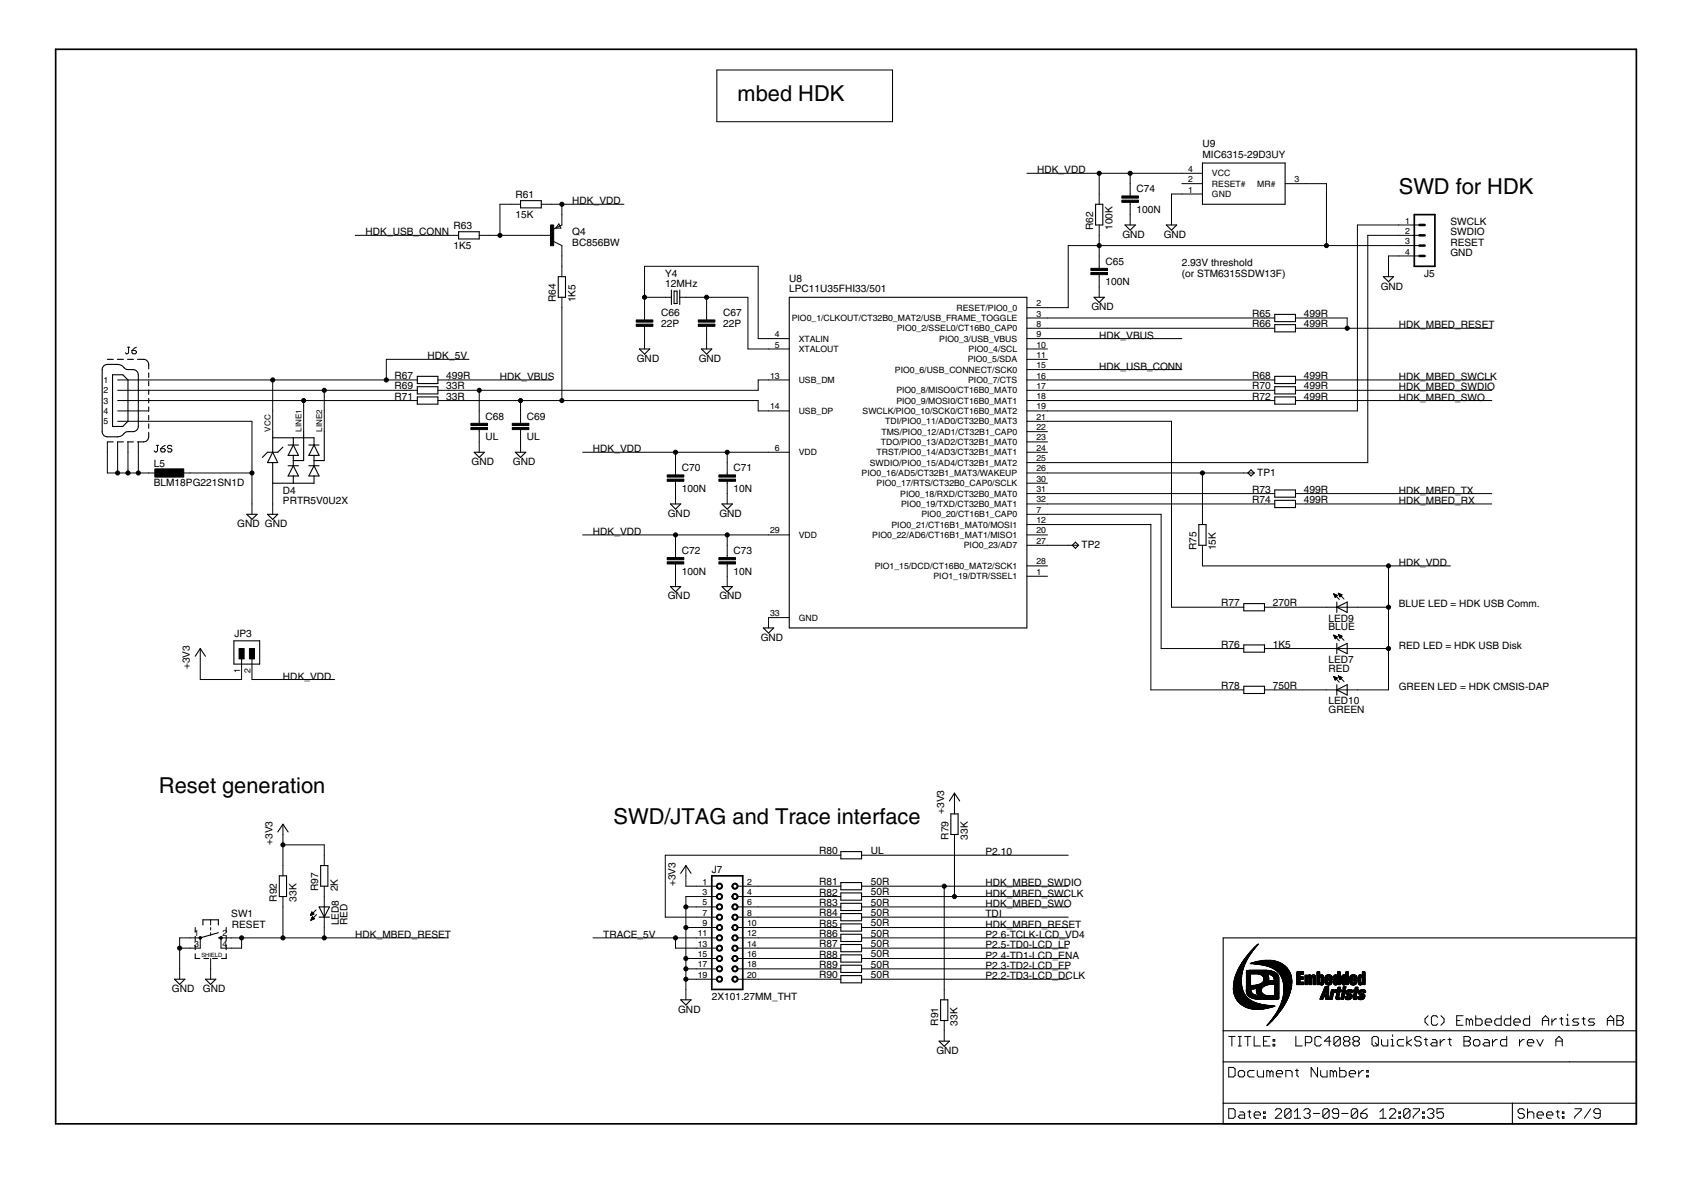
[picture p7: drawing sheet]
<svg xmlns="http://www.w3.org/2000/svg" width="297mm" height="210mm" viewBox="0 0 297 210" stroke-linecap="round" stroke-linejoin="round" font-family="sans-serif">
<defs><g id="words">
<g font-size="4.4">
<text x="129.6" y="17.7">mbed HDK</text>
<text x="245.7" y="34.1">SWD for HDK</text>
<text x="27.9" y="139.3">Reset generation</text>
<text x="107.8" y="144.8">SWD/JTAG and Trace interface</text>
</g>
<g font-size="2.1">
<text x="211.2" y="27.7">MIC6315-29D3UY</text>
<text x="211.2" y="25.9">U9</text>
<text x="90.5" y="34.8">R61</text>
<text x="100.5" y="35.9">HDK_VDD</text>
<text x="182.2" y="30.4">HDK_VDD</text>
<text x="199.6" y="33.8">C74</text>
<text x="64.2" y="41.3">HDK_USB_CONN</text>
<text x="79.7" y="40.3">R63</text>
<text x="90.5" y="38.2">15K</text>
<text x="100.5" y="41.3">Q4</text>
<text x="192" y="40.4" transform="rotate(-90 192 40.4)">R62</text>
<text x="195.4" y="40.4" transform="rotate(-90 195.4 40.4)">100K</text>
<text x="197.2" y="41.8">GND</text>
<text x="199.6" y="37.4">100N</text>
<text x="204.4" y="41.8">GND</text>
<text x="254.8" y="39.5">SWCLK</text>
<text x="254.8" y="41.3">SWDIO</text>
<text x="79.7" y="43.7">1K5</text>
<text x="100.5" y="43.1">BC856BW</text>
<text x="194.2" y="46.5">C65</text>
<text x="207.6" y="46.8">2.93V threshold</text>
<text x="254.8" y="43.1">RESET</text>
<text x="254.8" y="45">GND</text>
<text x="97.6" y="53.1" transform="rotate(-90 97.6 53.1)">R64</text>
<text x="101.1" y="53.1" transform="rotate(-90 101.1 53.1)">1K5</text>
<text x="116.9" y="50.4">12MHz</text>
<text x="116.9" y="48.6">Y4</text>
<text x="138.6" y="51.3">LPC11U35FHI33/501</text>
<text x="138.6" y="49.5">U8</text>
<text x="194.2" y="50.1">100N</text>
<text x="207.6" y="48.6">(or STM6315SDW13F)</text>
<text x="242.5" y="50.9">GND</text>
<text x="250.2" y="48.6">J5</text>
<text x="116.1" y="57.4">22P</text>
<text x="116.1" y="55.6">C66</text>
<text x="127" y="57.4">22P</text>
<text x="127" y="55.6">C67</text>
<text x="191.7" y="54.5">GND</text>
<text x="193.1" y="59.5">HDK_VBUS</text>
<text x="219.9" y="57.5">R66</text>
<text x="219.9" y="55.7">R65</text>
<text x="229" y="57.5">499R</text>
<text x="229" y="55.7">499R</text>
<text x="245.7" y="57.7">HDK_MBED_RESET</text>
<text x="75.1" y="63.1">HDK_5V</text>
<text x="111.9" y="63.6">GND</text>
<text x="122.8" y="63.6">GND</text>
<text x="193.1" y="64.9">HDK_USB_CONN</text>
<text x="69.3" y="70.2">R71</text>
<text x="69.3" y="68.4">R69</text>
<text x="69.3" y="66.6">R67</text>
<text x="78.4" y="70.2">33R</text>
<text x="78.4" y="68.4">33R</text>
<text x="78.4" y="66.6">499R</text>
<text x="87.8" y="66.7">HDK_VBUS</text>
<text x="219.9" y="66.6">R68</text>
<text x="219.9" y="68.4">R70</text>
<text x="219.9" y="70.2">R72</text>
<text x="229" y="66.6">499R</text>
<text x="229" y="68.4">499R</text>
<text x="229" y="70.2">499R</text>
<text x="245.7" y="66.7">HDK_MBED_SWCLK</text>
<text x="245.7" y="68.6">HDK_MBED_SWDIO</text>
<text x="245.7" y="70.4">HDK_MBED_SWO</text>
<text x="85.3" y="77.4">UL</text>
<text x="85.3" y="73.7">C68</text>
<text x="92.5" y="77.4">UL</text>
<text x="92.5" y="73.7">C69</text>
<text x="27" y="82">L5</text>
<text x="82.8" y="81.7">GND</text>
<text x="90.1" y="81.7">GND</text>
<text x="104.2" y="79.4">HDK_VDD</text>
<text x="119.8" y="82.8">C70</text>
<text x="128.8" y="82.8">C71</text>
<text x="220.8" y="83.6">TP1</text>
<text x="27" y="85.4">BLM18PG221SN1D</text>
<text x="49.7" y="88.6">PRTR5V0U2X</text>
<text x="49.7" y="86.8">D4</text>
<text x="119.8" y="86.4">100N</text>
<text x="128.8" y="86.4">10N</text>
<text x="219.9" y="88.4">R74</text>
<text x="219.9" y="86.5">R73</text>
<text x="229" y="88.3">499R</text>
<text x="229" y="86.5">499R</text>
<text x="245.7" y="88.5">HDK_MBED_RX</text>
<text x="245.7" y="86.7">HDK_MBED_TX</text>
<text x="41.7" y="92.6">GND GND</text>
<text x="104.2" y="94">HDK_VDD</text>
<text x="117.3" y="90.8">GND</text>
<text x="126.4" y="90.8">GND</text>
<text x="119.8" y="100.9">100N</text>
<text x="119.8" y="97.3">C72</text>
<text x="128.8" y="100.9">10N</text>
<text x="128.8" y="97.3">C73</text>
<text x="190" y="96.3">TP2</text>
<text x="210.2" y="96.7" transform="rotate(-90 210.2 96.7)">R75</text>
<text x="213.6" y="96.7" transform="rotate(-90 213.6 96.7)">15K</text>
<text x="245.7" y="99.4">HDK_VDD</text>
<text x="117.3" y="105.3">GND</text>
<text x="126.4" y="105.3">GND</text>
<text x="214.5" y="106.5">R77</text>
<text x="223.6" y="106.5">270R</text>
<text x="245.7" y="106.7">BLUE LED = HDK USB Comm.</text>
<text x="41.2" y="111.9">JP3</text>
<text x="133.6" y="112.6">GND</text>
<text x="214.5" y="113.8">R76</text>
<text x="223.6" y="113.7">1K5</text>
<text x="233.4" y="110.7">BLUE</text>
<text x="233.4" y="109.2">LED9</text>
<text x="245.7" y="113.9">RED LED = HDK USB Disk</text>
<text x="33.4" y="117.6" transform="rotate(-90 33.4 117.6)">+3V3</text>
<text x="49.7" y="119.4">HDK_VDD</text>
<text x="233.4" y="118">RED</text>
<text x="233.4" y="116.5">LED7</text>
<text x="214.5" y="121">R78</text>
<text x="223.6" y="121">750R</text>
<text x="233.4" y="125.3">GREEN</text>
<text x="233.4" y="123.7">LED10</text>
<text x="245.7" y="121.2">GREEN LED = HDK CMSIS-DAP</text>
<text x="165.9" y="143" transform="rotate(-90 165.9 143)">+3V3</text>
<text x="47.9" y="148.4" transform="rotate(-90 47.9 148.4)">+3V3</text>
<text x="166.6" y="147.5" transform="rotate(-90 166.6 147.5)">R79</text>
<text x="170" y="147.5" transform="rotate(-90 170 147.5)">33K</text>
<text x="118.7" y="155.7" transform="rotate(-90 118.7 155.7)">+3V3</text>
<text x="125" y="153.3">J7</text>
<text x="143.9" y="155.5">R81</text>
<text x="143.9" y="150.1">R80</text>
<text x="153" y="155.5">50R</text>
<text x="153" y="150">UL</text>
<text x="173.1" y="155.7">HDK_MBED_SWDIO</text>
<text x="173.1" y="150.2">P2.10</text>
<text x="40.6" y="161.1">SW1</text>
<text x="48.6" y="158.4" transform="rotate(-90 48.6 158.4)">R92</text>
<text x="52.1" y="158.4" transform="rotate(-90 52.1 158.4)">33K</text>
<text x="55.9" y="156.6" transform="rotate(-90 55.9 156.6)">R97</text>
<text x="59.3" y="156.6" transform="rotate(-90 59.3 156.6)">2K</text>
<text x="143.9" y="157.3">R82</text>
<text x="143.9" y="159.1">R83</text>
<text x="143.9" y="160.9">R84</text>
<text x="153" y="157.3">50R</text>
<text x="153" y="159.1">50R</text>
<text x="153" y="160.9">50R</text>
<text x="173.1" y="157.5">HDK_MBED_SWCLK</text>
<text x="173.1" y="159.3">HDK_MBED_SWO</text>
<text x="173.1" y="161.1">TDI</text>
<text x="40.7" y="162.9">RESET</text>
<text x="59.5" y="162.6" transform="rotate(-90 59.5 162.6)">LED8</text>
<text x="61" y="162.6" transform="rotate(-90 61 162.6)">RED</text>
<text x="62.4" y="164.7">HDK_MBED_RESET</text>
<text x="106" y="164.7">TRACE_5V</text>
<text x="143.9" y="162.8">R85</text>
<text x="143.9" y="164.6">R86</text>
<text x="143.9" y="166.4">R87</text>
<text x="153" y="162.7">50R</text>
<text x="153" y="164.6">50R</text>
<text x="153" y="166.4">50R</text>
<text x="173.1" y="162.9">HDK_MBED_RESET</text>
<text x="173.1" y="166.5">P2.5-TD0-LCD_LP</text>
<text x="173.1" y="164.7">P2.6-TCLK-LCD_VD4</text>
<text x="143.9" y="168.2">R88</text>
<text x="143.9" y="170">R89</text>
<text x="143.9" y="171.8">R90</text>
<text x="153" y="168.2">50R</text>
<text x="153" y="170">50R</text>
<text x="153" y="171.8">50R</text>
<text x="173.1" y="172">P2.2-TD3-LCD_DCLK</text>
<text x="173.1" y="170.2">P2.3-TD2-LCD_FP</text>
<text x="173.1" y="168.4">P2.4-TD1-LCD_ENA</text>
<text x="30.2" y="174.3">GND</text>
<text x="35.6" y="174.3">GND</text>
<text x="119.1" y="177.9">GND</text>
<text x="125" y="175.6">2X101.27MM_THT</text>
<text x="164.5" y="185.2">GND</text>
<text x="164.8" y="180.2" transform="rotate(-90 164.8 180.2)">R91</text>
<text x="168.2" y="180.2" transform="rotate(-90 168.2 180.2)">33K</text>
</g>
<g font-size="1.8">
<text x="208.7" y="30.2">4</text>
<text x="208.7" y="32">2</text>
<text x="208.7" y="33.8">1</text>
<text x="212.9" y="31">VCC</text>
<text x="212.9" y="32.8">RESET#</text>
<text x="212.9" y="34.6">GND</text>
<text x="220.9" y="32.8">MR#</text>
<text x="227.4" y="32">3</text>
<text x="246.8" y="39.3">1</text>
<text x="246.8" y="41.1">2</text>
<text x="246.8" y="42.9">3</text>
<text x="246.8" y="44.7">4</text>
<text x="182" y="53.8">2</text>
<text x="136.1" y="59.2">4</text>
<text x="139.1" y="56.4">PIO0_1/CLKOUT/CT32B0_MAT2/USB_FRAME_TOGGLE</text>
<text x="157.5" y="58.2">PIO0_2/SSEL0/CT16B0_CAP0</text>
<text x="168" y="54.6">RESET/PIO0_0</text>
<text x="182" y="55.6">3</text>
<text x="182" y="57.4">8</text>
<text x="182" y="59.2">9</text>
<text x="136.1" y="61">5</text>
<text x="140.3" y="60">XTALIN</text>
<text x="140.3" y="61.8">XTALOUT</text>
<text x="157.2" y="65.5">PIO0_6/USB_CONNECT/SCK0</text>
<text x="165" y="60">PIO0_3/USB_VBUS</text>
<text x="170" y="63.6">PIO0_5/SDA</text>
<text x="170.2" y="61.8">PIO0_4/SCL</text>
<text x="182" y="61">10</text>
<text x="182" y="62.9">11</text>
<text x="182" y="64.7">15</text>
<text x="18.2" y="67.3">1</text>
<text x="18.2" y="69.1">2</text>
<text x="18.2" y="70.9">3</text>
<text x="135.3" y="66.5">13</text>
<text x="135.3" y="71.9">14</text>
<text x="140.3" y="67.3">USB_DM</text>
<text x="157.5" y="69.1">PIO0_8/MISO0/CT16B0_MAT0</text>
<text x="157.5" y="70.9">PIO0_9/MOSI0/CT16B0_MAT1</text>
<text x="170.1" y="67.3">PIO0_7/CTS</text>
<text x="182" y="66.5">16</text>
<text x="182" y="68.3">17</text>
<text x="182" y="70.1">18</text>
<text x="182" y="71.9">19</text>
<text x="18.2" y="72.7">4</text>
<text x="18.2" y="74.5">5</text>
<text x="140.3" y="72.7">USB_DP</text>
<text x="151.5" y="72.7">SWCLK/PIO0_10/SCK0/CT16B0_MAT2</text>
<text x="154.8" y="76.3">TMS/PIO0_12/AD1/CT32B1_CAP0</text>
<text x="155.5" y="74.5">TDI/PIO0_11/AD0/CT32B0_MAT3</text>
<text x="182" y="73.7">21</text>
<text x="182" y="75.6">22</text>
<text x="182" y="77.4">23</text>
<text x="136.1" y="79.2">6</text>
<text x="140.3" y="80">VDD</text>
<text x="151.4" y="83.6">PIO0_16/AD5/CT32B1_MAT3/WAKEUP</text>
<text x="152.8" y="81.8">SWDIO/PIO0_15/AD4/CT32B1_MAT2</text>
<text x="154" y="80">TRST/PIO0_14/AD3/CT32B1_MAT1</text>
<text x="154.7" y="78.2">TDO/PIO0_13/AD2/CT32B1_MAT0</text>
<text x="182" y="79.2">24</text>
<text x="182" y="81">25</text>
<text x="182" y="82.8">26</text>
<text x="154" y="85.4">PIO0_17/RTS/CT32B0_CAP0/SCLK</text>
<text x="158.1" y="87.2">PIO0_18/RXD/CT32B0_MAT0</text>
<text x="158.3" y="89.1">PIO0_19/TXD/CT32B0_MAT1</text>
<text x="182" y="84.6">30</text>
<text x="182" y="86.4">31</text>
<text x="182" y="88.3">32</text>
<text x="135.3" y="93.7">29</text>
<text x="140.3" y="94.5">VDD</text>
<text x="153.2" y="94.5">PIO0_22/AD6/CT16B1_MAT1/MISO1</text>
<text x="156.6" y="92.7">PIO0_21/CT16B1_MAT0/MOSI1</text>
<text x="161.9" y="90.9">PIO0_20/CT16B1_CAP0</text>
<text x="182" y="90.1">7</text>
<text x="182" y="91.9">12</text>
<text x="182" y="93.7">20</text>
<text x="182" y="95.5">27</text>
<text x="153.6" y="99.9">PIO1_15/DCD/CT16B0_MAT2/SCK1</text>
<text x="164" y="101.8">PIO1_19/DTR/SSEL1</text>
<text x="169.3" y="96.3">PIO0_23/AD7</text>
<text x="182" y="101">1</text>
<text x="182" y="99.1">28</text>
<text x="135.3" y="108.2">33</text>
<text x="140.3" y="109">GND</text>
<text x="42.2" y="118.3" transform="rotate(-90 42.2 118.3)">1</text>
<text x="44" y="118.3" transform="rotate(-90 44 118.3)">2</text>
<text x="123.4" y="155.4">1</text>
<text x="131.2" y="155.4">2</text>
<text x="123.4" y="160.9">7</text>
<text x="123.4" y="159">5</text>
<text x="123.4" y="157.2">3</text>
<text x="131.2" y="160.9">8</text>
<text x="131.2" y="157.2">4</text>
<text x="131.2" y="159">6</text>
<text x="34.1" y="164.5">1</text>
<text x="34.1" y="166.3">3</text>
<text x="39.1" y="164.5">2</text>
<text x="39.1" y="166.3">4</text>
<text x="122.6" y="166.3">13</text>
<text x="122.6" y="164.5">11</text>
<text x="123.4" y="162.7">9</text>
<text x="131.2" y="166.3">14</text>
<text x="131.2" y="164.5">12</text>
<text x="131.2" y="162.7">10</text>
<text x="122.6" y="168.1">15</text>
<text x="122.6" y="169.9">17</text>
<text x="122.6" y="171.7">19</text>
<text x="131.2" y="168.1">16</text>
<text x="131.2" y="169.9">18</text>
<text x="131.2" y="171.7">20</text>
</g>
<g font-size="1.6">
<text x="47.5" y="75.8" transform="rotate(-90 47.5 75.8)">VCC</text>
<text x="53" y="75.8" transform="rotate(-90 53 75.8)">LINE1</text>
<text x="56.6" y="75.8" transform="rotate(-90 56.6 75.8)">LINE2</text>
</g>
<text font-size="1.2" x="35.4" y="168.2">SHIELD</text>
</g></defs>
<g fill="#000" stroke="#000" stroke-width=".18">
<path d="M125.9 12.3h30.9zM156.8 12.3v9.1zM87.8 35.9v5.4zM89.6 35.9h1.8zM87.8 35.9h1.8zM95.1 35.9h1.8zM96.9 35.9h1.8zM98.2 39.3l-.6 .8zM98.7 37.7v1.8zM97.3 40.2l1.4-.7zM98.7 35.9v1.8zM98.7 35.9h10.9z"/>
<path d="M125.9 12.3v9.1zM125.9 21.4h30.9zM193.1 34.1v1.8zM193.1 30.4v3.7zM193.1 30.4h5.4zM180.4 30.4h12.7zM198.5 32.3v1.8zM198.5 35.9v1.8zM198.5 34.1v.3zM198.5 35.5v.4zM198.5 37.7v1.8zM198.5 30.4v1.9z"/>
<path d="M198.5 30.4h9.1zM205.8 37.7v1.8zM205.8 34.1v3.6zM207.6 30.4h3.6zM207.6 32.3h3.6zM207.6 34.1h3.6zM205.8 34.1h1.8zM225.7 32.3h3.7zM229.4 32.3h3.6zM233 32.3v10.8zM238.4 39.5v32.7zM245.7 39.5h3.6z"/>
<path d="M238.4 39.5h7.3zM78.7 41.3h1.9zM62.4 41.3h16.3zM84.2 41.3h1.8zM86 41.3h1.8zM87.8 41.3h7.3zM95.1 41.3h1.8zM97.6 40.1h.9zM98.2 39.3l.3 .8zM98.7 46.8v1.8zM98.7 52.2v1.8zM98.7 43.1v1.9z"/>
<path d="M97.3 42.4l1.4 .7zM98.7 54v16.4zM98.7 45v1.8zM113.2 54v1.9zM113.2 57.7v1.8zM113.2 55.9v.3zM113.2 57.3v.4zM113.2 59.5v1.8zM113.2 46.8v5.4zM113.2 52.2v1.8zM116.9 52.2h1zM113.2 52.2h3.7z"/>
<path d="M119.4 52.2h1.1zM124.1 54v1.9zM124.1 57.7v1.8zM124.1 55.9v.3zM124.1 57.3v.4zM124.1 59.5v1.8zM124.1 52.2v1.8zM120.5 52.2h3.6zM124.1 52.2h7.3zM133.2 46.8v12.7zM113.2 46.8h20zM135 59.5h3.6z"/>
<path d="M133.2 59.5h1.8zM180.4 54h3.6zM180.4 55.9h3.6zM180.4 57.7h3.6zM180.4 59.5h3.6zM184 59.5h23.6zM184 54h3.6zM187.6 43.1v10.9zM187.6 43.1h5.5zM193.1 45v1.8zM193.1 48.6v1.8zM193.1 46.8v.3z"/>
<path d="M193.1 48.2v.4zM193.1 50.4v1.8zM193.1 39.5v1.8zM193.1 43.1v1.9zM193.1 41.3v1.8zM222.1 57.7h1.8zM222.1 55.9h1.8zM184 57.7h38.1zM184 55.9h38.1zM227.6 57.7h1.8zM227.6 55.9h1.8zM229.4 55.9h7.2z"/>
<path d="M193.1 43.1h39.9zM236.6 55.9v1.8zM229.4 57.7h7.2zM236.6 57.7h25.4zM240.3 41.3v40zM243.9 46.8v1.8zM243.9 45v1.8zM245.7 41.3h3.6zM245.7 43.1h3.6zM245.7 45h3.6zM243.9 45h1.8zM233 43.1h12.7z"/>
<path d="M240.3 41.3h5.4zM18.9 77.6v1.8zM20.7 77.6v1.8zM20.7 79.4v3.7zM22 62l.2 .1zM22.2 62.1h.2zM22.4 62.1l.2-.1zM22.4 61h.4zM22.5 77.6v1.8zM22.5 79.4v3.7zM22.6 61v1zM23.2 61.6v.4z"/>
<path d="M23.2 62l.2 .1zM23.4 62.1h.4zM23.6 61.2l-.4 .4zM23.8 62.1l.2-.1zM23.2 61.6h.6zM23.6 61.2l.4-.2zM24 61.8v.2zM23.8 61.6l.2 .2zM24.3 77.6v1.8zM24.3 79.4v3.7zM20.7 66.7h5.4zM20.7 68.6h5.4z"/>
<path d="M20.7 70.4h5.4zM20.7 72.2h5.4zM20.7 74h5.4zM26.1 74h18.2zM26.1 70.4h27.2zM26.1 68.6h30.9zM26.1 66.7h21.8zM27.1 79.2l.2 .2zM27.3 79.4h.2zM27.5 79.4l.2-.2zM27.5 78.2h.4zM27.7 78.2v1z"/>
<path d="M28.2 78.8v.4zM28.2 79.2l.2 .2zM28.4 79.4h.4zM28.2 78.8l.4-.4zM29 79.2l-.2 .2zM28.2 78.8h.6zM28.6 78.4l.4-.2zM29 79v.2zM28.8 78.8l.2 .2zM29.4 78.4v.2zM29.4 78.6l.2 .2zM29.6 78.2l-.2 .2z"/>
<path d="M29.6 78.8h.4zM29.4 79.2l.2 .2zM29.6 78.2h.4zM30 78.8l.2 .2zM29.6 79.4h.4zM30 78.2l.2 .2zM30.2 79v.2zM30.2 79.2l-.2 .2zM44.3 74v9.1zM47.9 72.2v3.6zM47.9 66.7v5.5zM47.9 66.7h20z"/>
<path d="M53.3 72.2v3.6zM53.3 70.4h18.2zM53.3 70.4v1.8zM57 72.2v3.6zM57 68.6h14.5zM57 68.6v3.6zM67.9 66.7h3.6zM67.9 63.1v3.6zM67.9 63.1h14.5zM71.5 70.4h1.8zM71.5 68.6h1.8zM71.5 66.7h1.8z"/>
<path d="M76.9 70.4h1.8zM76.9 68.6h1.8zM76.9 66.7h1.8zM78.7 68.6h5.5zM78.7 70.4h12.7zM78.7 66.7h18.2zM84.2 72.2v1.8zM84.2 75.8v1.8zM84.2 74v.4zM84.2 75.5v.3zM84.2 77.6v1.8zM84.2 68.6h49z"/>
<path d="M84.2 68.6v3.6zM91.4 72.2v1.8zM91.4 75.8v1.8zM91.4 74v.4zM91.4 75.5v.3zM91.4 77.6v1.8zM91.4 70.4h7.3zM91.4 70.4v1.8zM98.7 70.4h34.5zM118.7 79.4v1.9zM102.3 79.4h16.4zM127.7 79.4v1.9z"/>
<path d="M118.7 79.4h9zM131.4 52.2v9.1zM131.4 61.3h3.6zM133.2 66.7v1.9zM133.2 66.7h1.8zM133.2 70.4v1.8zM133.2 72.2h1.8zM135 66.7h3.6zM135 72.2h3.6zM135 79.4h3.6zM135 61.3h3.6zM127.7 79.4h7.3z"/>
<path d="M180.4 61.3h3.6zM180.4 63.1h3.6zM180.4 64.9h3.6zM180.4 66.7h3.6zM180.4 68.6h3.6zM180.4 70.4h3.6zM180.4 72.2h3.6zM180.4 74h3.6zM180.4 75.8h3.6zM180.4 77.6h3.6zM180.4 79.4h3.6zM184 64.9h23.6z"/>
<path d="M184 74h21.8zM184 72.2h54.4zM205.8 74v32.7zM222.1 66.7h1.8zM222.1 68.6h1.8zM222.1 70.4h1.8zM184 66.7h38.1zM184 68.6h38.1zM184 70.4h38.1zM227.6 66.7h1.8zM227.6 68.6h1.8zM227.6 70.4h1.8z"/>
<path d="M229.4 66.7h32.6zM229.4 68.6h32.6zM229.4 70.4h32.6zM18.9 79.4v3.7zM18.9 83.1h1.8zM20.7 83.1h1.8zM22.5 83.1h1.8zM26.1 83.1h1.8zM24.3 83.1h1.8zM31.6 83.1h1.8zM33.4 83.1h10.9zM44.3 88.5v1.8z"/>
<path d="M44.3 83.1v5.4zM47.9 84.9v3.6zM47.9 88.5v1.8zM118.7 81.3v1.8zM118.7 84.9v1.8zM118.7 83.1v.3zM118.7 84.5v.4zM118.7 86.7v1.8zM118.7 95.8v1.8zM118.7 97.6v.4zM118.7 99v.4zM118.7 94v1.8z"/>
<path d="M102.3 94h16.4zM127.7 81.3v1.8zM127.7 84.9v1.8zM127.7 83.1v.3zM127.7 84.5v.4zM127.7 86.7v1.8zM127.7 95.8v1.8zM127.7 97.6v.4zM127.7 99v.4zM127.7 94v1.8zM118.7 94h9zM135 94h3.6z"/>
<path d="M127.7 94h7.3zM180.4 81.3h3.6zM180.4 83.1h3.6zM180.4 84.9h3.6zM180.4 86.7h3.6zM180.4 88.5h3.6zM180.4 90.3h3.6zM180.4 92.1h3.6zM180.4 94h3.6zM180.4 95.8h3.6zM180.4 99.4h3.6zM184 81.3h56.3z"/>
<path d="M184 90.3h20zM184 92.1h18.2zM184 95.8h3.6zM184 83.1h27.2zM187.6 95.8h1.8zM202.2 92.1v29.1zM204 90.3v23.6zM211.2 90.3v1.8zM211.2 95.8v1.8zM211.2 83.1h7.3zM211.2 83.1v7.2zM211.2 97.6v1.8z"/>
<path d="M211.2 99.4h32.7zM218.5 83.1h1.8zM222.1 88.5h1.8zM222.1 86.7h1.8zM184 88.5h38.1zM184 86.7h38.1zM227.6 88.5h1.8zM227.6 86.7h1.8zM229.4 88.5h32.6zM229.4 86.7h32.6zM243.9 99.4h10.9zM35.2 113.9v1.8z"/>
<path d="M35.2 115.7v3.7zM42.4 115.7v3.7zM35.2 119.4h7.2zM44.3 115.7v3.7zM44.3 119.4h14.5zM118.7 99.4v1.8zM118.7 101.2v1.8zM127.7 99.4v1.8zM127.7 101.2v1.8zM135 108.5h3.6zM135 108.5v1.8zM180.4 101.2h3.6z"/>
<path d="M204 113.9h12.7zM205.8 106.7h10.9zM216.7 106.7h1.8zM216.7 113.9h1.8zM222.1 106.7h1.8zM222.1 113.9h1.8zM223.9 106.7h9.1zM223.9 113.9h9.1zM233 106.7h1.8zM233 113.9h1.8zM234.3 104.3l.6 .3zM234.3 111.6l.6 .2z"/>
<path d="M234.3 118.8l.6 .3zM234.3 104.4h.2zM234.3 111.7h.2zM234.3 118.9h.2zM234.4 104.5h.3zM234.4 111.8h.3zM234.4 119h.3zM234.4 111.8h.5zM234.4 119.1h.5zM234.4 104.6h.5zM234.4 104.6h.4zM234.4 111.9h.4z"/>
<path d="M234.4 119.1h.4zM234.5 104.7h.3zM234.5 112h.3zM234.5 119.2h.3zM234.5 104.8h.2zM234.5 112.1h.2zM234.5 119.3h.2zM234.3 104.3l.2 .6zM234.3 111.6l.2 .6zM234.3 118.8l.2 .7zM234.9 104.6l-.4 .3zM234.9 111.8l-.4 .4z"/>
<path d="M234.9 119.1l-.4 .4zM235.1 104.2l.6 .3zM235.1 111.5l.6 .2zM235.1 118.7l.6 .3zM235.1 104.4h.3zM235.1 111.6h.3zM235.1 118.9h.3zM235.2 104.4h.4zM235.2 111.7h.4zM235.2 118.9h.3zM235.2 104.5h.5zM235.2 111.8h.5z"/>
<path d="M235.2 119h.5zM235.2 104.6h.4zM235.2 111.8h.4zM235.2 119.1h.4zM234.3 104.3l1 1zM234.3 111.6l1 1zM235.3 111.9h.3zM234.3 118.8l1 1zM235.3 119.1h.3zM235.3 104.6h.3zM235.3 104.7h.2zM235.3 112h.2z"/>
<path d="M235.3 119.2h.2zM235.1 104.2l.3 .6zM235.1 111.5l.3 .6zM235.1 118.7l.3 .7zM235.7 104.5l-.3 .3zM235.7 111.7l-.3 .4zM235.7 119l-.3 .4zM235.1 104.2l1 1zM235.1 111.5l1 1zM235.1 118.7l1 1zM234.8 106.7h1.8zM234.8 113.9h1.8z"/>
<path d="M236.6 106.7h1.8zM236.6 113.9h1.8zM238.4 113.9h5.5zM238.4 106.7h5.5zM243.9 106.7v7.2zM243.9 99.4v7.3zM202.2 121.2h14.5zM216.7 121.2h1.8zM222.1 121.2h1.8zM223.9 121.2h9.1zM233 121.2h1.8zM234.8 121.2h1.8z"/>
<path d="M236.6 121.2h1.8zM238.4 121.2h5.5zM243.9 113.9v7.3zM49.7 152v1.8zM49.7 157.5v1.8zM49.7 144.8v1.8zM49.7 159.3v5.4zM49.7 148.4h7.3zM49.7 146.6v1.8zM49.7 148.4v3.6zM54.5 160.8l1-1zM57 157.5v1.8z"/>
<path d="M57 159.3v1.8zM57 150.2v1.8zM57 155.7v1.8zM57 148.4v1.8zM120.5 152v1.8zM120.5 157.5v1.8zM120.5 159.3v3.6zM120.5 153.8v1.9zM122.3 155.7h3.6zM122.3 159.3h3.6zM122.3 157.5h3.6zM120.5 157.5h1.8z"/>
<path d="M120.5 159.3h1.8zM120.5 155.7h1.8zM129.6 155.7h3.6zM129.6 157.5h3.6zM129.6 159.3h3.6zM133.2 159.3h12.7zM133.2 157.5h12.7zM133.2 155.7h12.7zM145.9 155.7h1.8zM145.9 157.5h1.8zM145.9 159.3h1.8zM145.9 150.2h1.8z"/>
<path d="M116.9 150.2h29zM151.3 155.7h1.9zM151.3 157.5h1.9zM151.3 159.3h1.9zM151.3 150.2h1.9zM153.2 157.5h14.5zM153.2 155.7h12.7zM153.2 159.3h34.4zM165.9 155.7h21.7zM165.9 155.7v18.1zM167.7 141.1v1.9zM167.7 146.6v1.8z"/>
<path d="M167.7 139.3v1.8zM167.7 157.5h19.9zM167.7 148.4v9.1zM153.2 150.2h34.4zM31.6 170.2v1.8zM31.6 164.7v1.8zM31.6 166.5v3.7zM33.4 164.7h1.8zM33.4 166.5h1.8zM31.6 164.7h1.8zM31.6 166.5h1.8zM35.2 164.7v1.8z"/>
<path d="M37 162.9v.5zM37 163.8v.5zM37 161.6v.9zM37 168.4v1.8zM37 170.2v1.8zM38.8 164.7v1.8zM38.8 164.7h1.8zM38.8 166.5h1.8zM40.6 166.5h1.8zM42.4 164.7v1.8zM40.6 164.7h1.8zM42.4 164.7h7.3z"/>
<path d="M49.7 164.7h7.3zM54.8 160.2l-.3 .6zM54.5 160.7h.2zM54.6 160.7h.3zM54.6 160.6h.5zM54.9 161l-.3 .6zM54.6 161.6h.1zM54.7 160.5h.4zM54.7 161.5h.2zM54.7 160.4h.3zM54.7 161.4h.4zM54.7 160.4h.2z"/>
<path d="M54.7 161.4h.5zM54.8 160.3h.1zM54.8 161.3h.4zM54.8 160.2l.4 .4zM54.8 161.2h.3zM54.8 161.1h.2zM54.9 161l.3 .4zM54.5 160.8l.7-.2zM54.6 161.6l.6-.2zM55.6 160.7l-1 .9zM57 161.1v1.8zM57 164.7h21.7z"/>
<path d="M57 162.9v1.8zM104.2 164.7h14.5zM116.9 150.2v10.9zM118.7 164.7h3.6zM118.7 164.7v1.8zM120.5 173.8v1.8zM120.5 162.9v5.5zM120.5 168.4v1.8zM120.5 170.2v1.8zM120.5 172v1.8zM122.3 168.4h3.6zM122.3 166.5h3.6z"/>
<path d="M122.3 164.7h3.6zM122.3 162.9h3.6zM122.3 161.1h3.6zM122.3 170.2h3.6zM122.3 172h3.6zM120.5 162.9h1.8zM120.5 172h1.8zM120.5 170.2h1.8zM120.5 168.4h1.8zM116.9 161.1h5.4zM118.7 166.5h3.6zM129.6 168.4h3.6z"/>
<path d="M129.6 166.5h3.6zM129.6 164.7h3.6zM129.6 162.9h3.6zM129.6 161.1h3.6zM129.6 170.2h3.6zM129.6 172h3.6zM133.2 162.9h12.7zM133.2 161.1h12.7zM133.2 164.7h12.7zM145.9 162.9h1.8zM145.9 161.1h1.8zM145.9 164.7h1.8z"/>
<path d="M145.9 166.5h1.8zM145.9 168.4h1.8zM145.9 170.2h1.8zM145.9 172h1.8zM133.2 166.5h12.7zM133.2 168.4h12.7zM133.2 170.2h12.7zM133.2 172h12.7zM151.3 162.9h1.9zM151.3 161.1h1.9zM151.3 164.7h1.9zM151.3 166.5h1.9z"/>
<path d="M151.3 168.4h1.9zM151.3 170.2h1.9zM151.3 172h1.9zM153.2 162.9h34.4zM153.2 172h34.4zM153.2 170.2h34.4zM153.2 166.5h34.4zM153.2 168.4h34.4zM153.2 161.1h34.4zM153.2 164.7h34.4zM165.9 173.8v1.8zM250.3 179v.5z"/>
<path d="M250.3 179l.6-.6zM251.4 178.7v1.1zM251.4 179.8l.3 .3zM251.4 178.7l.3-.3zM251.7 178.4h.6zM252.3 178.4l.2 .3zM253.7 179v.5zM253.1 178.4l.6 .6zM255.9 178.4v1.7zM255.9 179.3h.6zM255.9 178.4h1.1zM257.6 179h.2z"/>
<path d="M257.8 179l.3 .3zM258.1 179.3v.8zM258.1 179.3l.3-.3zM258.4 179l.3 .3zM258.7 179.3v.8zM259.2 178.4v1.7zM259.2 179h.9zM260.3 179.3v.5zM260.1 179l.2 .3zM260.9 179.3v.5zM261.2 179l-.3 .3zM261.2 179h.5z"/>
<path d="M261.7 179l.3 .3zM262 179.3v.2zM260.9 179.5h1.1zM262.6 179.3v.5zM262.8 179l-.2 .3zM262.8 179h.9zM263.7 178.4v1.7zM264.2 179.3v.5zM264.5 179l-.3 .3zM264.5 179h.9zM265.4 178.4v1.7zM265.9 179.3v.5z"/>
<path d="M266.2 179l-.3 .3zM266.2 179h.5zM266.7 179l.3 .3zM267 179.3v.2zM265.9 179.5h1.1zM267.6 179.3v.5zM267.9 179l-.3 .3zM267.9 179h.8zM268.7 178.4v1.7zM270.9 179l.6-.6zM270.9 179.3h1.1zM271.5 178.4l.5 .6z"/>
<path d="M272 179v1.1zM273.2 179l-.6 .5zM273.2 179h.2zM274 179h.6zM274.3 178.7v1.1zM274.3 179.8l.3 .3zM275.1 179h.3zM275.4 179v1.1zM275.4 178.1v.3zM276.5 179l-.3 .3zM276.2 179.3l.3 .2zM276.5 179h.8z"/>
<path d="M276.5 179.5h.6zM277.1 179.5l.2 .3zM277.9 179h.5zM278.2 178.7v1.1zM278.2 179.8l.2 .3zM279.3 179l-.3 .3zM279 179.3l.3 .2zM279.3 179h.8zM279.3 179.5h.5zM279.8 179.5l.3 .3zM282.3 179l.6-.6zM282.3 179.3h1.2z"/>
<path d="M282.9 178.4l.6 .6zM283.5 179v1.1zM284 178.4h.9zM284 179.3h.9zM284.9 178.4l.2 .3zM284.9 179.3l.2 .2zM285.1 178.7v.3zM285.1 179l-.2 .3zM285.1 179.5v.3zM285.1 179.8l-.2 .3zM165.9 179.3v1.8zM165.9 181.1v1.8z"/>
<path d="M215.8 194.8v1.6zM215.8 196.4h.9zM215.8 182.1h1.2zM215.8 187.5v1.7zM215.8 189.2h.9zM216.4 182.1v1.6zM216.7 196.4l.3-.2zM215.8 194.8h.9zM216.7 189.2l.3-.3zM215.8 187.5h.9zM217 195v1.2zM216.7 194.8l.3 .2z"/>
<path d="M217 187.8v1.1zM216.7 187.5l.3 .3zM217.8 195.9l-.3 .3zM217.5 183.7h.6zM217.5 182.1h.6zM217.5 188.3v.6zM217.5 188.9l.3 .3zM217.8 195.3h.5zM217.5 196.2l.3 .2zM217.8 195.9h.8zM217.8 182.1v1.6zM217.8 189.2h.5z"/>
<path d="M217.8 188l-.3 .3zM218.3 195.3l.3 .3zM218.3 189.2l.3-.3zM217.8 188h.5zM218.6 195.6v.8zM217.8 196.4h.8zM218.6 182.1h1.1zM218.6 188.3v.6zM218.3 188l.3 .3zM219.2 195.3h.5zM219.2 182.1v1.6zM219.2 188.3v.6z"/>
<path d="M219.2 188.9l.3 .3zM219.5 195v1.2zM219.5 196.2l.2 .2zM219.5 188l-.3 .3zM219.5 189.2h.8zM220.3 195.6v.6zM220.3 195.6l.3-.3zM220.3 182.1v1.6zM220.3 183.7h1.1zM219.5 188h.8zM220.3 196.2l.3 .2zM220.6 195.3h.5z"/>
<path d="M220.9 188v.9zM220.9 188.9l.2 .3zM220.6 196.4h.5zM221.1 195.3l.3 .3zM221.1 189.2h.9zM221.4 195.6v.3zM220.3 195.9h1.1zM222 195.3h.2zM222 195.3v.3zM222 196.2h.2zM222 196.2v.2zM222 182.1v1.6z"/>
<path d="M222 183.7h1.1zM222 182.9h.5zM222 188v1.2zM222.2 195.3v.3zM222 195.6h.2zM222.2 196.2v.2zM222 196.4h.2zM222.5 188v1.2zM222.5 188h.3zM222.8 188l.3 .3zM222 182.1h1.1zM223.1 188.3v.9z"/>
<path d="M223.1 188.3l.3-.3zM223.4 188l.2 .3zM223.6 182.6h.3zM223.6 182.6v.3zM223.6 183.4h.3zM223.6 183.4v.3zM223.6 188.3v.9zM223.9 182.6v.3zM223.6 182.9h.3zM223.9 183.4v.3zM223.6 183.7h.3zM225.1 195.3l-1.1 1.1z"/>
<path d="M224.2 188.3v.6zM224.2 188.3l.3-.3zM224.3 194.8l-.3 .2zM224.2 188.9l.3 .3zM224.5 188h.5zM224.3 194.8h.5zM224.5 189.2h.5zM225 188l.3 .3zM224 196.4h1.1zM225.1 195v.3zM224.8 194.8l.3 .2zM225.3 188.3v.3z"/>
<path d="M224.2 188.6h1.1zM225.7 195v1.2zM225.7 195l.3-.2zM226.8 195l-1.1 1.2zM225.9 188v1.2zM225.9 188h.8zM226 194.8h.5zM225.7 196.2l.3 .2zM226.5 194.8l.3 .2zM226 196.4h.5zM226.7 188l.3 .3zM226.8 195v1.2z"/>
<path d="M226.8 196.2l-.3 .2zM227 188.3v.9zM227.4 195.3l.5-.5zM227.4 196.4h1.1zM227.5 188h.6zM227.6 182.1v1.6zM227.6 183.7h1.1zM227.8 187.8v1.1zM227.8 188.9l.3 .3zM227.9 194.8v1.6zM229 195l.3-.2zM229.3 194.8h.5z"/>
<path d="M229 196.2l.3 .2zM229.3 182.1v1.6zM229.3 182.1h.8zM229.8 194.8l.3 .2zM229.6 195.6h.2zM229.8 195.6l.3 .3zM229.3 196.4h.5zM230.1 195v.3zM230.1 195.3l-.3 .3zM230.1 195.9v.3zM230.1 196.2l-.3 .2zM230.1 182.1l.3 .2z"/>
<path d="M229.3 183.2h.8zM230.3 187.5v1.7zM230.3 187.5l1.1 1.7zM230.4 182.3v.6zM230.1 183.2l.3-.3zM230.7 195.6h1.1zM231 182.3v1.1zM231 183.4l.2 .3zM231.2 182.1l-.2 .2zM231.2 183.7h.6zM231.4 187.5v1.7zM231.2 182.1h.6z"/>
<path d="M232.1 183.4l-.3 .3zM232 188v.9zM232 188.9l.3 .3zM231.8 182.1l.3 .2zM232.3 189.2h.8zM232.4 195v1.2zM232.4 195l.2-.2zM233.5 195l-1.1 1.2zM232.6 194.8h.6zM232.4 196.2l.2 .2zM232.6 182.9h1.2zM233.1 188v1.2z"/>
<path d="M233.2 194.8l.3 .2zM232.6 196.4h.6zM233.5 195v1.2zM233.5 196.2l-.3 .2zM233.5 182.1v1.6zM232.6 182.9l.9-.8zM233.7 188v1.2zM233.7 188h.2zM233.9 188l.3 .3zM234 196.2l.3 .2zM234 195v.3zM234 195.3l.3 .3z"/>
<path d="M234.2 188.3v.9zM234.2 188.3l.3-.3zM234.3 196.4h.6zM234.3 194.8l-.3 .2zM234.3 195.6h.8zM234.3 182.3v1.1zM234.3 182.3l.3-.2zM234.3 183.4l1.1-1.1zM234.5 188l.3 .3zM234.6 182.1h.6zM234.3 183.4l.3 .3zM234.8 188.3v.9z"/>
<path d="M234.9 196.4l.2-.2zM234.3 194.8h.6zM235.1 195v1.2zM234.9 194.8l.2 .2zM235.2 182.1l.2 .2zM234.6 183.7h.6zM235.3 187.5v1.7zM235.3 189.2h.9zM235.4 182.3v1.1zM235.4 183.4l-.2 .3zM235.7 195.6h1.1zM236 182.3l.3-.2z"/>
<path d="M236 183.2v.2zM236 183.2l.3-.3zM236 182.3v.3zM236.2 189.2l.3-.3zM235.3 188h.9zM236.3 182.1h.5zM236 183.4l.3 .3zM236 182.6l.3 .3zM236.3 182.9h.5zM236.5 188.3v.6zM236.2 188l.3 .3zM236.8 182.1l.3 .2z"/>
<path d="M236.8 182.9l.3 .3zM236.3 183.7h.5zM237 188.3v.6zM237.3 188l-.3 .3zM237.1 182.3v.3zM237.1 182.6l-.3 .3zM237.1 183.2v.2zM237.1 183.4l-.3 .3zM237 188.9l.3 .3zM237.3 188h.5zM237.4 195v1.2zM237.4 195l.3-.2z"/>
<path d="M237.4 196.2l1.1-1.2zM237.7 194.8h.5zM237.4 196.2l.3 .2zM237.7 182.3l.2-.2zM237.7 183.2v.2zM237.7 183.2l.2-.3zM237.7 182.3v.3zM237.3 189.2h.5zM237.8 188l.3 .3zM237.9 182.1h.6zM237.7 183.4l.2 .3zM237.7 182.6l.2 .3z"/>
<path d="M237.9 182.9h.6zM238.1 188.3v.3zM237 188.6h1.1zM238.2 194.8l.3 .2zM237.7 196.4h.5zM238.5 195v1.2zM238.5 196.2l-.3 .2zM238.5 182.1l.3 .2zM238.5 182.9l.3 .3zM237.9 183.7h.6zM238.7 188v1.2zM238.7 188.6l.5-.6z"/>
<path d="M238.8 182.3v.3zM238.5 182.9l.3-.3zM238.8 183.2v.2zM238.8 183.4l-.3 .3zM239 195.6v.6zM239 196.2l.3 .2zM239.2 188h.3zM239.3 196.4h.6zM239 195.6l.6-.6zM240.2 196.2l-.3 .2zM239 195.6h.9zM240.1 188h.2z"/>
<path d="M240.1 188v.3zM240.1 188.9h.2zM240.1 188.9v.3zM239.6 195l.6-.2zM240.2 195.9v.3zM239.9 195.6l.3 .3zM240.3 188v.3zM240.1 188.3h.2zM240.3 188.9v.3zM240.1 189.2h.2zM241 182.3v1.1zM241 182.3l.3-.2z"/>
<path d="M241.3 182.1h.5zM241 183.4l.3 .3zM241.6 183.2l.5 .5zM241.8 182.1l.3 .2zM241.3 183.7h.5zM242.1 182.3v1.1zM242.1 183.4l-.3 .3zM242.4 195.3l.6-.5zM242.4 196.4h1.1zM242.7 182.6v.8zM242.7 183.4l.3 .3zM243 194.8v1.6z"/>
<path d="M243 183.7h.8zM243.8 182.6v1.1zM244.1 196.4l1.1-1.1zM244.1 195l.2-.2zM244.3 182.6h.3zM244.3 183.7h.6zM244.6 182.6v1.1zM244.6 181.8v.3zM244.3 194.8h.6zM244.1 196.4h1.1zM245.2 195v.3zM244.9 194.8l.3 .2z"/>
<path d="M245.4 182.9v.5zM245.4 183.4l.3 .3zM245.7 195.3h.3zM245.7 195.3v.3zM245.7 196.2h.3zM245.7 196.2v.2zM245.4 182.9l.3-.3zM245.7 183.7h.9zM246 195.3v.3zM245.7 195.6h.3zM246 196.2v.2zM245.7 196.4h.3z"/>
<path d="M246.6 195v1.2zM246.6 195l.2-.2zM247.7 195l-1.1 1.2zM245.7 182.6h.9zM246.8 194.8h.6zM246.6 196.2l.2 .2zM247.1 182.1v1.6zM247.1 183.2l.9-.6zM247.4 194.8l.3 .2zM246.8 196.4h.6zM247.7 195v1.2zM247.7 196.2l-.3 .2z"/>
<path d="M247.1 183.2l.9 .5zM248.2 194.8h1.1zM248.2 196.2v.2zM248.5 182.3v.3zM248.5 182.6l.3 .3zM248.8 182.1l-.3 .2zM248.8 182.9h.6zM248.5 183.4l.3 .3zM249.3 194.8v.2zM249.3 195l-1.1 1.2zM248.8 182.1h.6zM249.4 182.9l.2 .3z"/>
<path d="M248.8 183.7h.6zM249.4 182.1l.2 .2zM249.6 183.2v.2zM249.6 183.4l-.2 .3zM249.9 195.3h.3zM249.9 195.3v.3zM249.9 196.2h.3zM249.9 196.2v.2zM250.2 195.3v.3zM249.9 195.6h.3zM250.2 196.2v.2zM249.9 196.4h.3z"/>
<path d="M250.2 182.6h.5zM250.5 182.3v1.1zM250.5 183.4l.2 .3zM250.7 195l.3-.2zM250.3 179.5l.6 .6zM251 194.8h.6zM250.7 196.2l.3 .2zM251.3 183.4l.3-.2zM251.6 194.8l.3 .2zM251.3 195.6h.3zM251.6 195.6l.3 .3zM251 196.4h.6z"/>
<path d="M251.6 182.6h.5zM251.3 183.4l.3 .3zM251.6 183.2h.8zM251.7 180.1h.6zM251.9 195v.3zM251.6 195.6l.3-.3zM251.9 195.9v.3zM251.6 196.4l.3-.2zM252.1 182.6l.3 .3zM252.5 179.8l-.2 .3zM252.4 194.8v.8zM252.4 195.6l.6-.3z"/>
<path d="M252.4 182.9v.8zM251.6 183.7h.8zM252.4 196.2l.3 .2zM253 195.3h.2zM253 182.6v1.1zM253 183.2l.5-.6zM253.1 180.1l.6-.6zM253.2 195.3l.3 .3zM252.7 196.4h.5zM252.4 194.8h1.1zM253.5 195.6v.6zM253.2 196.4l.3-.2z"/>
<path d="M253.5 182.6h.3zM254.4 182.6h.5zM254.7 182.3v1.1zM254.7 183.4l.2 .3zM255.9 180.1h1.1zM257.2 182.1v1.6zM257.2 182.1h.8zM257.2 182.9h.8zM257.6 179v1.1zM258 182.1l.3 .2zM258 182.9l.3 .3zM257.2 183.7h.8z"/>
<path d="M258.3 182.3v.3zM258 182.9l.3-.3zM258.3 183.2v.2zM258.3 183.4l-.3 .3zM258.8 182.9v.5zM258.8 183.4l.3 .3zM259.1 183.7h.6zM259.1 182.6l-.3 .3zM259.2 180.1h.9zM259.7 183.7l.2-.3zM259.1 182.6h.6zM259.9 182.9v.5z"/>
<path d="M259.7 182.6l.2 .3zM260.1 180.1l.2-.3zM260.5 183.4l.3-.2zM260.8 182.6h.5zM260.5 183.4l.3 .3zM260.8 183.2h.8zM260.9 179.8l.3 .3zM261.3 182.6l.3 .3zM261.6 182.9v.8zM260.8 183.7h.8zM261.2 180.1h.5zM262.2 182.6v1.1z"/>
<path d="M262.7 182.6l-.5 .6zM262.7 182.6h.3zM262.6 179.8l.2 .3zM263.6 182.9v.5zM263.6 182.9l.2-.3zM262.8 180.1h.9zM263.6 183.4l.2 .3zM263.8 182.6h.9zM264.2 179.8l.3 .3zM264.7 182.1v1.6zM263.8 183.7h.9zM264.5 180.1h.9z"/>
<path d="M265.9 179.8l.3 .3zM266.7 195v.3zM266.7 195.3l.2 .3zM266.2 180.1h.5zM266.9 182.6v1.1zM266.9 183.2l.6-.6zM266.9 194.8l-.2 .2zM266.9 195.6h.6zM266.7 196.2l.2 .2zM267.5 182.6h.2zM266.9 194.8h.6zM267.5 195.6l.3 .3z"/>
<path d="M266.9 196.4h.6zM267.5 194.8l.3 .2zM267.8 195.9v.3zM267.8 196.2l-.3 .2zM267.6 179.8l.3 .3zM268.3 182.9v.5zM268.3 182.9l.3-.3zM268.3 194.8v1.6zM268.3 195.6l.3-.3zM268.3 183.4l.3 .3zM268.6 182.6h.5zM268.6 195.3h.6z"/>
<path d="M267.9 180.1h.8zM268.6 183.7h.5zM269.1 182.6l.3 .3zM269.2 195.3l.2 .3zM269.4 182.9v.3zM268.3 183.2h1.1zM269.4 195.6v.8zM270 182.6l.5 1.1zM270 195.6v.6zM270 195.6l.3-.3zM270 196.2l.3 .2zM270.3 195.3h.5z"/>
<path d="M271.1 182.6l-.6 1.1zM270.3 196.4h.5zM270.8 195.3l.3 .3zM270.9 179v1.1zM271.1 195.6v.3zM270 195.9h1.1zM271.7 195.6v.6zM271.7 195.6l.2-.3zM271.7 196.2l.2 .2zM271.9 195.3h.6zM271.9 196.4h.6zM272.5 195.3l.3 .3z"/>
<path d="M272.6 179v1.1zM272.8 195.6v.3zM271.7 195.9h1.1zM273.3 182.6v1.1zM273.9 182.1l-.6 .5zM273.3 182.9h1.1zM273.3 195.3h.6zM273.6 195v1.2zM273.6 196.2l.3 .2zM273.9 182.1l.5 .5zM274.4 182.6v1.1zM274.4 195.3h.3z"/>
<path d="M274.4 195.3v.3zM274.4 196.2h.3zM274.4 196.2v.2zM274.7 195.3v.3zM274.4 195.6h.3zM274.7 196.2v.2zM274.4 196.4h.3zM275.1 180.1h.6zM276.2 180.1h.9zM276.6 194.8h1.1zM276.6 196.2v.2zM277.1 180.1l.2-.3z"/>
<path d="M277.7 194.8v.2zM276.6 196.2l1.1-1.2zM279.4 194.8l-1.1 1.6zM279 180.1h.8zM279.8 180.1l.3-.3zM280 196.2l.2 .2zM280 195v.3zM280 195.3l.2 .3zM280.2 196.4h.6zM280.2 194.8l-.2 .2zM280.2 195.6h.9zM280.8 196.4l.3-.2z"/>
<path d="M280.2 194.8h.6zM281.1 195v1.2zM280.8 194.8l.3 .2zM282.3 179v1.1zM284 178.4v1.7zM284 180.1h.9z"/>
<path d="M126 158.9a.55 .55 0 0 1 .9 .1 .55 .55 0 0 1-.4 .8 .55 .55 0 0 1-.7-.5h.2a.37 .37 0 0 1 .6-.3 .37 .37 0 0 1 0 .6 .37 .37 0 0 1-.6-.2v-.1h-.2z" fill-rule="evenodd"/>
<path d="M126 157.1a.54 .54 0 0 1 .9 .1 .54 .54 0 0 1-.4 .8 .54 .54 0 0 1-.7-.5h.2a.37 .37 0 0 1 .6-.3 .37 .37 0 0 1 0 .6 .37 .37 0 0 1-.6-.2v-.1h-.2z" fill-rule="evenodd"/>
<path d="M126 155.3a.54 .54 0 0 1 .9 .1 .54 .54 0 0 1-.4 .8 .54 .54 0 0 1-.7-.5h.2a.37 .37 0 0 1 .6-.3 .37 .37 0 0 1 0 .6 .37 .37 0 0 1-.6-.2v-.1h-.2z" fill-rule="evenodd"/>
<path d="M128.7 158.9a.55 .55 0 0 1 .9 .1 .55 .55 0 0 1-.3 .8 .55 .55 0 0 1-.7-.5h.1a.36 .36 0 0 1 .5-.4 .36 .36 0 0 1 .2 .6 .36 .36 0 0 1-.6-.1l-.1-.1h-.1z" fill-rule="evenodd"/>
<path d="M128.7 157.1a.55 .55 0 0 1 .9 .1 .55 .55 0 0 1-.3 .8 .55 .55 0 0 1-.7-.5h.1a.36 .36 0 0 1 .5-.4 .36 .36 0 0 1 .2 .6 .36 .36 0 0 1-.6-.1l-.1-.1h-.1z" fill-rule="evenodd"/>
<path d="M128.7 155.3a.55 .55 0 0 1 .9 .1 .55 .55 0 0 1-.3 .8 .55 .55 0 0 1-.7-.5h.1a.36 .36 0 0 1 .5-.4 .36 .36 0 0 1 .2 .6 .36 .36 0 0 1-.6-.1l-.1-.1h-.1z" fill-rule="evenodd"/>
<path d="M35 164.6h.3v.3h-.3z" fill-rule="evenodd"/>
<path d="M126 162.5a.54 .54 0 0 1 .9 .2 .54 .54 0 0 1-.4 .8 .54 .54 0 0 1-.7-.6h.2a.37 .37 0 0 1 .6-.3 .37 .37 0 0 1 0 .6 .37 .37 0 0 1-.6-.1v-.2h-.2z" fill-rule="evenodd"/>
<path d="M126 160.7a.55 .55 0 0 1 .9 .2 .55 .55 0 0 1-.4 .7 .55 .55 0 0 1-.7-.5h.2a.37 .37 0 0 1 .6-.3 .37 .37 0 0 1 0 .6 .37 .37 0 0 1-.6-.2v-.1h-.2z" fill-rule="evenodd"/>
<path d="M126 164.3a.54 .54 0 0 1 .9 .2 .54 .54 0 0 1-.4 .8 .54 .54 0 0 1-.7-.6h.2a.37 .37 0 0 1 .6-.3 .37 .37 0 0 1 0 .6 .37 .37 0 0 1-.6-.1v-.2h-.2z" fill-rule="evenodd"/>
<path d="M126 166.1a.55 .55 0 0 1 .9 .2 .55 .55 0 0 1-.4 .8 .55 .55 0 0 1-.7-.6h.2a.37 .37 0 0 1 .6-.3 .37 .37 0 0 1 0 .6 .37 .37 0 0 1-.6-.1v-.2h-.2z" fill-rule="evenodd"/>
<path d="M126 168a.55 .55 0 0 1 .9 .1 .55 .55 0 0 1-.4 .8 .55 .55 0 0 1-.7-.5h.2a.37 .37 0 0 1 .6-.3 .37 .37 0 0 1 0 .6 .37 .37 0 0 1-.6-.2v-.1h-.2z" fill-rule="evenodd"/>
<path d="M126 169.8a.54 .54 0 0 1 .9 .1 .54 .54 0 0 1-.4 .8 .54 .54 0 0 1-.7-.5h.2a.37 .37 0 0 1 .6-.3 .37 .37 0 0 1 0 .6 .37 .37 0 0 1-.6-.2v-.1h-.2z" fill-rule="evenodd"/>
<path d="M126 171.6a.54 .54 0 0 1 .9 .2 .54 .54 0 0 1-.4 .7 .54 .54 0 0 1-.7-.5h.2a.37 .37 0 0 1 .6-.3 .37 .37 0 0 1 0 .6 .37 .37 0 0 1-.6-.2v-.1h-.2z" fill-rule="evenodd"/>
<path d="M128.7 162.5a.55 .55 0 0 1 .9 .1 .55 .55 0 0 1-.3 .8 .55 .55 0 0 1-.7-.5h.1a.36 .36 0 0 1 .5-.3 .36 .36 0 0 1 .2 .5 .36 .36 0 0 1-.6 0l-.1-.2h-.1z" fill-rule="evenodd"/>
<path d="M128.7 160.7a.55 .55 0 0 1 .9 .1 .55 .55 0 0 1-.3 .8 .55 .55 0 0 1-.7-.5h.1a.36 .36 0 0 1 .5-.4 .36 .36 0 0 1 .2 .6 .36 .36 0 0 1-.6-.1l-.1-.1h-.1z" fill-rule="evenodd"/>
<path d="M128.7 164.3a.55 .55 0 0 1 .9 .2 .55 .55 0 0 1-.3 .8 .55 .55 0 0 1-.7-.6h.1a.36 .36 0 0 1 .5-.3 .36 .36 0 0 1 .2 .5 .36 .36 0 0 1-.6 0l-.1-.2h-.1z" fill-rule="evenodd"/>
<path d="M128.7 166.1a.55 .55 0 0 1 .9 .2 .55 .55 0 0 1-.3 .8 .55 .55 0 0 1-.7-.6h.1a.36 .36 0 0 1 .5-.3 .36 .36 0 0 1 .2 .5 .36 .36 0 0 1-.6 0l-.1-.2h-.1z" fill-rule="evenodd"/>
<path d="M128.7 168a.55 .55 0 0 1 .9 .1 .55 .55 0 0 1-.3 .8 .55 .55 0 0 1-.7-.5h.1a.36 .36 0 0 1 .5-.4 .36 .36 0 0 1 .2 .6 .36 .36 0 0 1-.6-.1l-.1-.1h-.1z" fill-rule="evenodd"/>
<path d="M128.7 169.8a.55 .55 0 0 1 .9 .1 .55 .55 0 0 1-.3 .8 .55 .55 0 0 1-.7-.5h.1a.36 .36 0 0 1 .5-.4 .36 .36 0 0 1 .2 .6 .36 .36 0 0 1-.6-.1l-.1-.1h-.1z" fill-rule="evenodd"/>
<path d="M128.7 171.6a.55 .55 0 0 1 .9 .1 .55 .55 0 0 1-.3 .8 .55 .55 0 0 1-.7-.5h.1a.36 .36 0 0 1 .5-.4 .36 .36 0 0 1 .2 .6 .36 .36 0 0 1-.6-.1l-.1-.1h-.1z" fill-rule="evenodd"/>
<circle cx="98.7" cy="35.9" r=".36"/>
<circle cx="193.1" cy="30.4" r=".36"/>
<circle cx="198.5" cy="30.4" r=".36"/>
<circle cx="87.8" cy="41.3" r=".36"/>
<circle cx="113.2" cy="52.2" r=".36"/>
<circle cx="124.1" cy="52.2" r=".36"/>
<circle cx="193.1" cy="43.1" r=".36"/>
<circle cx="233" cy="43.1" r=".36"/>
<circle cx="236.6" cy="57.7" r=".36"/>
<circle cx="47.9" cy="66.7" r=".36"/>
<circle cx="53.3" cy="70.4" r=".36"/>
<circle cx="57" cy="68.6" r=".36"/>
<circle cx="67.9" cy="66.7" r=".36"/>
<circle cx="84.2" cy="68.6" r=".36"/>
<circle cx="91.4" cy="70.4" r=".36"/>
<circle cx="98.7" cy="70.4" r=".36"/>
<circle cx="118.7" cy="79.4" r=".36"/>
<circle cx="127.7" cy="79.4" r=".36"/>
<circle cx="20.7" cy="83.1" r=".36"/>
<circle cx="22.5" cy="83.1" r=".36"/>
<circle cx="24.3" cy="83.1" r=".36"/>
<circle cx="44.3" cy="83.1" r=".36"/>
<circle cx="118.7" cy="94" r=".36"/>
<circle cx="127.7" cy="94" r=".36"/>
<circle cx="211.2" cy="83.1" r=".36"/>
<circle cx="243.9" cy="99.4" r=".36"/>
<circle cx="243.9" cy="113.9" r=".36"/>
<circle cx="243.9" cy="106.7" r=".36"/>
<circle cx="49.7" cy="148.4" r=".36"/>
<circle cx="120.5" cy="159.3" r=".36"/>
<circle cx="165.9" cy="155.7" r=".36"/>
<circle cx="167.7" cy="157.5" r=".36"/>
<circle cx="31.6" cy="166.5" r=".36"/>
<circle cx="38.8" cy="164.7" r=".24"/>
<circle cx="42.4" cy="164.7" r=".36"/>
<circle cx="49.7" cy="164.7" r=".36"/>
<circle cx="57" cy="164.7" r=".36"/>
<circle cx="118.7" cy="164.7" r=".36"/>
<circle cx="120.5" cy="172" r=".36"/>
<circle cx="120.5" cy="168.4" r=".36"/>
<circle cx="120.5" cy="170.2" r=".36"/>
<circle cx="120.5" cy="162.9" r=".36"/>
</g>
<path d="M9.8 8.7v188.7zM9.8 8.7h277.6zM287.4 8.7v188.7zM248.4 37.7h3.7zM248.4 37.7v9.1zM252.1 37.7v9.1zM248.4 46.8h3.7zM125 153.8v20zM125 153.8h5.5zM125 173.8h5.5zM130.5 153.8v20zM9.8 197.4h277.6z" fill="#000" stroke="#000" stroke-width=".3"/>
<g fill="#000" stroke="#000" stroke-width=".19">
<path d="M91.4 36.5h3.7zM91.4 35.2v1.3zM91.4 35.2h3.7zM95.1 35.2v1.3zM192.4 35.9v3.6zM193.7 35.9v3.6zM192.4 35.9h1.3zM192.4 39.5h1.3zM197.6 39.5h1.8zM198.5 40.4l.9-.9zM204.9 39.5h1.8zM205.8 40.4l.9-.9z"/>
<path d="M211.2 28.6v7.3zM211.2 28.6h14.5zM225.7 28.6v7.3zM211.2 35.9h14.5zM80.6 42h3.6zM80.6 40.7v1.3zM80.6 40.7h3.6zM84.2 40.7v1.3zM98.1 48.6v3.6zM99.3 48.6v3.6zM98.1 48.6h1.2zM98.1 52.2h1.2z"/>
<path d="M117.9 50.9v2.6zM118.4 51.1v2.2zM118.4 53.3h.5zM118.9 51.1v2.2zM118.4 51.1h.5zM119.4 50.9v2.6zM138.6 52.2v58.1zM138.6 52.2h41.8zM192.2 52.2h1.8zM192.2 52.2l.9 .9zM193.1 53.1l.9-.9zM197.6 39.5l.9 .9z"/>
<path d="M204.9 39.5l.9 .9zM223.9 58.3h3.7zM223.9 57v1.3zM223.9 56.5h3.7zM223.9 55.2v1.3zM223.9 57h3.7zM227.6 57v1.3zM223.9 55.2h3.7zM227.6 55.2v1.3zM243 48.6h1.8zM243 48.6l.9 .9zM244.8 48.6l-.9 .9z"/>
<path d="M17.9 64.9v10.9zM18.9 77.6h1zM18.9 63.1h1zM19.8 65.8v9.1zM19.8 65.8h1.8zM20.6 77.6h1.1zM20.6 63.1h1.1zM18.9 76.7h1.8zM18.9 64h1.8zM19.8 74.9h1.8zM21.6 65.8l.9 .9zM22.4 77.6h1z"/>
<path d="M22.4 63.1h1zM22.5 66.7v7.3zM22.5 74l-.9 .9zM22.5 75.8h.9zM22.5 64.9h.9zM24.2 77.6h1zM24.2 63.1h1zM24.3 65.8v9.1zM26.1 75.9v.8zM26.1 74.4v.8zM26.1 73v.7zM26.1 71.5v.7z"/>
<path d="M26.1 70v.8zM26.1 68.5v.8zM26.1 67v.8zM26.1 65.5v.8zM26.1 64v.8zM47 79.4h.9zM47.9 79.4h.9zM47.9 79.4l-.9 1.9zM47.9 75.8v1.1zM47.9 76.9v2.5zM47.9 76.9h3.6zM48.8 79.4l.9-.9z"/>
<path d="M50.6 80h.9zM50.6 78.2h.9zM51.5 80v.9zM51.5 80h.9zM51.5 78.2l-.9 1.8zM51.5 78.2h.9zM51.5 76.9v1.3zM51.5 76.9h3.7zM51.5 78.2l.9 1.8zM55.2 78.2l-.9 1.8zM54.3 78.2h.9zM55.2 80v.9z"/>
<path d="M54.3 80h.9zM55.2 78.2l.8 1.8zM55.2 78.2h.8zM55.2 76.9v1.3zM55.2 80h.8zM73.3 71h3.6zM73.3 69.7v1.3zM73.3 69.2h3.6zM73.3 67.9v1.3zM73.3 67.4h3.6zM73.3 66.1v1.3zM73.3 69.7h3.6z"/>
<path d="M76.9 69.7v1.3zM73.3 67.9h3.6zM76.9 67.9v1.3zM73.3 66.1h3.6zM76.9 66.1v1.3zM83.3 79.4h1.8zM85.1 79.4l-.9 .9zM90.5 79.4h1.9zM92.4 79.4l-1 .9zM112.3 61.3h1.8zM112.3 61.3l.9 .9zM114.1 61.3l-.9 .9z"/>
<path d="M123.2 61.3h1.8zM123.2 61.3l.9 .9zM124.1 62.2l.9-.9zM223.9 67.4h3.7zM223.9 66.1v1.3zM223.9 69.2h3.7zM223.9 67.9v1.3zM223.9 71h3.7zM223.9 69.7v1.3zM223.9 66.1h3.7zM227.6 66.1v1.3zM223.9 67.9h3.7z"/>
<path d="M227.6 67.9v1.3zM223.9 69.7h3.7zM227.6 69.7v1.3zM43.3 90.3l1 .9zM44.3 91.2l.9-.9zM43.3 90.3h1.9zM46.1 80.3l.9-.9zM47 81.3h.9zM47 90.3h1.8zM47.9 81.3h.9zM47.9 81.3v3.6zM47.9 84.9h3.6z"/>
<path d="M47 90.3l.9 .9zM47.9 79.4l.9 1.9zM48.8 90.3l-.9 .9zM50.6 83.6h.9zM50.6 81.8h.9zM51.5 83.6v1.3zM51.5 83.6h.9zM51.5 81.8l-.9 1.8zM51.5 81.8h.9zM51.5 80.9v.9zM51.5 80.9h1.8zM51.5 81.8l.9 1.8z"/>
<path d="M53.3 75.8v5.1zM54.3 81.8h.9zM55.2 81.8l-.9 1.8zM55.2 81.8h.8zM55.2 80.9v.9zM55.2 81.8l.8 1.8zM54.3 83.6h.9zM55.2 83.6v1.3zM51.5 84.9h3.7zM55.2 80.9h1.8zM55.2 83.6h.8zM57 75.8v5.1z"/>
<path d="M83.3 79.4l.9 .9zM90.5 79.4l.9 .9zM117.8 88.5h1.8zM117.8 88.5l.9 .9zM119.6 88.5l-.9 .9zM126.8 88.5h1.9zM126.8 88.5l.9 .9zM128.7 88.5l-1 .9zM188.4 95.8l.5-.6zM188.9 95.2l.5 .6zM188.4 95.8l.5 .5zM189.4 95.8l-.5 .5z"/>
<path d="M210.6 92.1v3.7zM211.9 92.1v3.7zM210.6 92.1h1.3zM210.6 95.8h1.3zM219.2 83.1l.6-.6zM219.8 82.5l.5 .6zM219.2 83.1l.6 .5zM219.8 83.6l.5-.5zM223.9 89.2h3.7zM223.9 87.9v1.3zM223.9 87.3h3.7zM223.9 86.1v1.2z"/>
<path d="M223.9 87.9h3.7zM227.6 87.9v1.3zM223.9 86.1h3.7zM227.6 86.1v1.2zM35.2 113.9l-.9 1.4zM35.2 113.9l.9 1.4zM41.1 116.6h4.5zM41.1 112.6v4zM45.6 112.6v4zM41.1 112.6h4.5zM117.8 103h1.8zM117.8 103l.9 .9z"/>
<path d="M119.6 103l-.9 .9zM126.8 103h1.9zM126.8 103l.9 .9zM128.7 103l-1 .9zM134.1 110.3h1.8zM134.1 110.3l.9 .9zM135.9 110.3l-.9 .9zM138.6 110.3h41.8zM180.4 52.2v58.1zM218.5 107.3h3.6zM218.5 106v1.3zM218.5 114.6h3.6z"/>
<path d="M218.5 113.3v1.3zM218.5 106h3.6zM222.1 106v1.3zM218.5 113.3h3.6zM222.1 113.3v1.3zM234.8 106.7l1.8-1zM234.8 106.7v.9zM234.8 105.7v1zM234.8 113.9l1.8-.9zM234.8 113.9v.9zM234.8 113v.9zM234.8 106.7l1.8 .9z"/>
<path d="M236.6 106.7v.9zM236.6 105.7v1zM234.8 113.9l1.8 .9zM236.6 113.9v.9zM236.6 113v.9zM167.7 139.3l-.9 1.4zM218.5 121.8h3.6zM218.5 120.5v1.3zM218.5 120.5h3.6zM222.1 120.5v1.3zM234.8 121.2l1.8-.9zM234.8 121.2v.9z"/>
<path d="M234.8 120.3v.9zM234.8 121.2l1.8 .9zM236.6 121.2v.9zM236.6 120.3v.9zM49.1 153.8v3.7zM49.7 144.8l-.9 1.3zM50.3 153.8v3.7zM49.1 153.8h1.2zM49.1 157.5h1.2zM49.7 144.8l.9 1.3zM56.3 152v3.7zM56 159.3h1z"/>
<path d="M57.6 152v3.7zM56.3 152h1.3zM56.3 155.7h1.3zM57.9 159.3l-.9 1.8zM57 159.3h.9zM120.5 152l-.9 1.4zM120.5 152l.9 1.4zM147.7 156.3h3.6zM147.7 155v1.3zM147.7 158.1h3.6zM147.7 156.8v1.3zM147.7 159.9h3.6z"/>
<path d="M147.7 158.7v1.2zM147.7 150.9h3.6zM147.7 149.6v1.3zM147.7 155h3.6zM151.3 155v1.3zM147.7 156.8h3.6zM151.3 156.8v1.3zM147.7 158.7h3.6zM151.3 158.7v1.2zM147.7 149.6h3.6zM151.3 149.6v1.3zM167 143v3.6z"/>
<path d="M168.3 143v3.6zM167 143h1.3zM167 146.6h1.3zM167.7 139.3l.9 1.4zM30.6 172h1.9zM30.6 172l1 .9zM32.5 172l-.9 .9zM34.3 162.9v.8zM34.3 164.5v.8zM34.3 166v.8zM34.3 167.5v.9zM34.3 168.4h.8z"/>
<path d="M35.2 164.7l3.2-.9zM35.6 161.6v.9zM35.8 168.4h.8zM36.1 172h1.8zM35.6 161.6h1.4zM36.1 172l.9 .9zM37.4 168.4h.8zM37.9 172l-.9 .9zM38.4 164.7h.4zM38.4 161.6v.9zM37 161.6h1.4zM38.9 168.4h.8z"/>
<path d="M39.7 167.5v.9zM39.7 166v.8zM39.7 164.5v.8zM39.7 162.9v.8zM56 159.3l1 1.8zM56 161.1h1zM57 161.1h.9zM119.6 175.6h1.8zM119.6 175.6l.9 .9zM121.4 175.6l-.9 .9zM147.7 163.6h3.6zM147.7 162.3v1.3z"/>
<path d="M147.7 161.7h3.6zM147.7 160.5v1.2zM147.7 165.4h3.6zM147.7 164.1v1.3zM147.7 167.2h3.6zM147.7 165.9v1.3zM147.7 169h3.6zM147.7 167.7v1.3zM147.7 170.8h3.6zM147.7 169.5v1.3zM147.7 172.6h3.6zM147.7 171.4v1.2z"/>
<path d="M147.7 162.3h3.6zM151.3 162.3v1.3zM147.7 160.5h3.6zM151.3 160.5v1.2zM147.7 164.1h3.6zM151.3 164.1v1.3zM147.7 165.9h3.6zM151.3 165.9v1.3zM147.7 167.7h3.6zM151.3 167.7v1.3zM147.7 169.5h3.6zM151.3 169.5v1.3z"/>
<path d="M147.7 171.4h3.6zM151.3 171.4v1.2zM165.2 175.6v3.7zM166.5 175.6v3.7zM165.2 175.6h1.3zM165.2 179.3h1.3zM214.9 164.7h72.5zM287.4 164.7v16.4zM165 182.9h1.8zM165 182.9l.9 .9zM166.8 182.9l-.9 .9zM214.9 197.4h50.8z"/>
<path d="M214.9 193.8v3.6zM214.9 193.8h50.8zM214.9 186.5v7.3zM214.9 181.1v5.4zM214.9 181.1h72.5zM214.9 164.7v16.4zM265.7 193.8v3.6zM265.7 193.8h10zM265.7 197.4h21.7zM214.9 186.5h60.8zM275.7 193.8h11.7zM275.7 186.5h11.7z"/>
<path d="M287.4 186.5v7.3zM287.4 193.8v3.6zM287.4 181.1v5.4z"/>
</g>
<g fill="#000" stroke="#000" stroke-width=".18">
<path d="M96.7 39.5h.6v3.7h-.6zM197.1 35.2h2.9v.3h-2.9zM197.1 34.4h2.9v.4h-2.9zM111.8 56.9h2.9v.4h-2.9zM111.8 56.2h2.9v.4h-2.9zM122.7 56.9h2.9v.4h-2.9zM122.7 56.2h2.9v.4h-2.9zM191.6 47.9h2.9v.3h-2.9zM191.6 47.1h2.9v.4h-2.9zM82.7 75.1h2.9v.4h-2.9zM82.7 74.4h2.9v.3h-2.9zM90 75.1h2.9v.4h-2.9z"/>
<path d="M90 74.4h2.9v.3h-2.9zM27.2 82.4h5.1v1.4h-5.1zM117.2 84.2h2.9v.3h-2.9zM117.2 83.4h2.9v.4h-2.9zM117.2 98.7h2.9v.4h-2.9zM117.2 97.9h2.9v.4h-2.9zM126.3 84.2h2.9v.3h-2.9zM126.3 83.4h2.9v.4h-2.9zM126.3 98.7h2.9v.4h-2.9zM126.3 97.9h2.9v.4h-2.9zM42 113.9h.9v1.8h-.9zM43.8 113.9h.9v1.8h-.9z"/>
<path d="M216.6 173.8l1.7 .1zM216.6 173.8h1.6zM216.6 173.7l1.6 .1zM216.6 173.7h1.6zM216.6 173.6l1.6 .1zM216.6 173.6h1.6zM216.7 173.5l1.5 .1zM216.7 173.5h1.5zM216.7 173.4l1.5 .1zM216.7 173.4h1.5zM216.7 173.4h1.4zM216.7 173.3l1.4 .1z"/>
<path d="M216.7 173.3h1.4zM216.7 173.2l1.4 .1zM216.7 173.2h1.4zM216.7 174l1.6 .1zM216.7 174h1.6zM216.7 173.9l1.6 .1zM216.7 173.9h1.6zM216.7 172.9h1.4zM216.7 172.8l1.4 .1zM216.7 172.8h1.4zM216.7 174.2h1.7zM216.7 174.1l1.7 .1z"/>
<path d="M216.7 174.1h1.7zM216.7 174l1.7 .1zM216.7 173.1l1.4 .1zM216.7 173.1h1.4zM216.7 173l1.4 .1zM216.7 173h1.4zM216.7 172.9l1.4 .1zM216.7 174.3l1.8 .1zM216.7 174.3h1.8zM216.7 174.3h1.7zM216.7 174.2l1.7 .1zM216.7 172.7l1.4 .1z"/>
<path d="M216.7 172.7h1.4zM216.7 172.6l1.4 .1zM216.7 172.6h1.4zM216.7 172.5l1.4 .1zM216.8 174.5l1.8 .1zM216.8 174.5h1.7zM216.8 174.4l1.7 .1zM216.8 174.4h1.7zM216.8 172.5h1.3zM216.8 172.4l1.3 .1zM216.8 172.4h1.3zM216.8 172.3l1.3 .1z"/>
<path d="M216.8 174.6l1.9 .1zM216.8 174.6h1.8zM216.8 172.3h1.3zM216.8 172.2l1.3 .1zM216.8 172.2h1.3zM216.8 172.1l1.3 .1zM216.8 174.8h1.9zM216.8 174.7l1.9 .1zM216.8 174.7h1.9zM216.8 172.1h1.3zM216.8 172l1.3 .1zM216.8 172h1.3z"/>
<path d="M216.9 174.8h1.9zM216.9 174.8l1.9 .1zM216.9 172h1.2zM216.9 171.9l1.2 .1zM216.9 171.9h1.2zM216.9 174.9h1.9zM216.9 174.9l2 .1zM216.9 174.9l1.9 .1zM216.9 171.8l1.2 .1zM216.9 171.8h1.2zM216.9 171.7l1.2 .1zM216.9 171.7h1.2z"/>
<path d="M216.9 171.6l1.2 .1zM217 175l1.9 .1zM217 175h1.9zM217 175.1l2 .1zM217 175.1h2zM217 171.6h1.1zM217 171.5l1.1 .1zM217 171.5h1.1zM217 171.4l1.1 .1zM217 171.4h1.1zM217 175.2h2.1zM217 175.3h2.2z"/>
<path d="M217 175.2l2.1 .1zM217 171.3l1.1 .1zM217 171.3h1.1zM217.1 175.3l2.1 .1zM217.1 175.3h2.1zM217.1 171.2l1 .1zM217.1 171.2h1zM217.1 175.4h2.2zM217.1 171.1l1 .1zM217.1 171.1h1zM217.2 175.5h2.2zM217.2 175.4l2.1 .1z"/>
<path d="M217.2 171l.9 .1zM217.2 171h1zM217.2 175.5l2.3 .1zM217.2 170.9l1 .1zM217.2 170.9h1zM217.2 175.6h2.3zM217.2 170.8l1 .1zM217.3 175.6l2.3 .1zM217.3 175.6h2.3zM217.3 170.8h.9zM217.3 170.7l.9 .1zM217.3 175.7h2.4z"/>
<path d="M217.3 170.7h.9zM217.3 170.6l.9 .1zM217.3 175.7l2.5 .1zM217.3 175.7h2.5zM217.4 170.6h.8zM217.4 170.5l.8 .1zM217.4 175.8h2.4zM217.4 170.5h.9zM217.4 170.4l.9 .1zM217.4 175.8l2.5 .1zM217.4 175.9h2.6zM217.4 170.4h.9z"/>
<path d="M217.4 170.3l.9 .1zM217.5 175.9h2.6zM217.5 170.3h.8zM217.5 175.9l2.6 .1zM217.5 170.2l.9 .1zM217.5 170.2h.9zM217.5 176h2.7zM217.6 170.2h.8zM217.6 170.1l.8 .1zM217.6 176h2.7zM217.6 176l2.8 .1zM217.6 170.1h.8z"/>
<path d="M217.6 176.1h2.9zM217.6 170l.8 .1zM217.6 170h.8zM217.7 176.1h2.9zM217.7 169.9h.8zM217.7 169.9l.7 .1zM217.7 176.1l3 .1zM217.7 176.2h3.1zM217.7 169.8l.8 .1zM217.7 169.8h.8zM217.8 176.2l3.1 .1zM217.8 169.8h.7z"/>
<path d="M217.8 169.7l.7 .1zM217.8 176.3h3.2zM217.8 169.7h.7zM217.8 169.6l.8 .1zM217.9 176.3h3.2zM217.9 169.6h.7zM217.9 169.5l.7 .1zM217.9 176.3l3.4 .1zM217.9 169.5h.7zM218 176.4h3.4zM218 169.4l.7 .1zM218 176.4h3.6z"/>
<path d="M218 169.4h.6zM218 169.3l.7 .1zM218 169.3h.7zM218.1 176.4l3.7 .1zM218.1 169.2l.6 .1zM218.1 176.5h3.9zM218.1 169.2h.6zM218.1 169.2h.7zM218.1 169.1l.7 .1zM218.1 176.5l4.1 .1zM218.2 169.1h.6zM218.2 169l.6 .1z"/>
<path d="M218.2 176.6h4.3zM218.2 176.6h4.6zM218.2 169h.6zM218.3 168.9l.6 .1zM218.3 168.9h.6zM218.3 168.8l.6 .1zM218.3 176.6l4.9 .1zM218.4 168.8l.5 .1zM218.4 176.7h5.2zM218.4 168.8h.5zM218.4 168.7l.5 .1zM218.4 168.7h.6z"/>
<path d="M218.4 176.7h5.6zM218.5 168.7h.5zM218.5 168.6l.5 .1zM218.5 176.7l5.4 .1zM218.5 168.6h.5zM218.5 168.6h.6zM218.6 168.5l.5 .1zM218.6 168.5h.5zM218.6 176.8h5.2zM218.6 168.4l.5 .1zM218.7 176.8h5zM218.7 168.4l.4 .1z"/>
<path d="M218.7 168.4h.5zM218.7 168.3l.5 .1zM218.7 176.8l4.9 .1zM218.8 168.3h.4zM218.8 168.2l.4 .1zM218.8 176.9h4.7zM218.8 168.2h.5zM218.9 168.1l.4 .1zM218.9 168.1h.4zM218.9 176.9l4.4 .1zM218.9 168l.4 .1zM218.9 174.2l.9 .1z"/>
<path d="M218.9 174.2h.9zM218.9 174.1l.9 .1zM218.9 174.1h.9zM218.9 174l.9 .1zM218.9 174l.8 .1zM218.9 174h.8zM218.9 173.9l.8 .1zM218.9 173.9h.8zM218.9 173.8l.8 .1zM218.9 173.8h.8zM218.9 173.8h.9zM218.9 173.4h2.9z"/>
<path d="M218.9 173.2h3.2zM218.9 170.9h5.2zM218.9 170.7l4.9 .1zM218.9 174.3h.9zM218.9 173.7l1 .1zM218.9 173.7h1.3zM218.9 173.7h1.6zM218.9 173.6l1.8 .1zM218.9 173.6h2.8zM218.9 173.5l2.8 .1zM218.9 173.5h2.8zM218.9 173.4l2.9 .1z"/>
<path d="M218.9 173.3l3 .1zM218.9 173.3h3zM218.9 173.2l3.1 .1zM218.9 173.1l3.3 .1zM218.9 173.1h3.4zM218.9 173.1h.8zM218.9 173l.8 .1zM218.9 173h.8zM218.9 172.9l.8 .1zM218.9 172.9h.8zM218.9 172.8l.8 .1zM218.9 172.8h.8z"/>
<path d="M218.9 172.7l.8 .1zM218.9 172.7h.8zM218.9 172.6l.8 .1zM218.9 172.6h.8zM218.9 172.5l.8 .1zM218.9 172.5h.8zM218.9 172.4l.8 .1zM218.9 172.4h.8zM218.9 172.3l.8 .1zM218.9 172.3h.8zM218.9 172.2l.8 .1zM218.9 172.2h.8z"/>
<path d="M218.9 172.1l.8 .1zM218.9 172.1h.8zM218.9 172l.8 .1zM218.9 172h.8zM218.9 171.9l.8 .1zM218.9 171.9h.8zM218.9 171.8l.8 .1zM218.9 171.8h.8zM218.9 171.7l.8 .1zM218.9 171.7h.8zM218.9 171.6l.8 .1zM218.9 171.6h.8z"/>
<path d="M218.9 171.5l.8 .1zM218.9 171.5h.8zM218.9 171.4l.8 .1zM218.9 171.4h.8zM218.9 171.3l.8 .1zM218.9 171.3h.8zM218.9 171.2l.8 .1zM218.9 171.2h.8zM218.9 171.1l.8 .1zM218.9 171.1h.8zM218.9 171l.8 .1zM218.9 171h5.4z"/>
<path d="M218.9 171h5.3zM218.9 170.9l5.3 .1zM218.9 170.8l5.1 .1zM218.9 170.8h5.1zM218.9 170.7l5 .1zM218.9 170.7h4.9zM218.9 170.6l4.7 .1zM218.9 170.6h4.7zM218.9 170.6h4.5zM218.9 170.5l4.4 .1zM218.9 170.5h4.2zM218.9 168l.5 .1z"/>
<path d="M219 174.4l.9 .1zM219 177h4.2zM219 174.4h.9zM219 174.3l.9 .1zM219 168h.4zM219 174.5l1 .1zM219 174.5h1zM219 167.9l.4 .1zM219 174.6h1.1zM219.1 174.5l1 .1zM219.1 167.9h.3zM219.1 174.6l1.1 .1z"/>
<path d="M219.1 177h3.9zM219.1 174.7h1.1zM219.1 170.5h3.8zM219.1 167.8l.4 .1zM219.1 174.7l1.3 .1zM219.1 174.7h1.2zM219.1 174.8h1.4zM219.1 167.8h.4zM219.2 177l3.7 .1zM219.2 167.7l.3 .1zM219.2 174.8l1.7 .1zM219.2 174.8h1.5z"/>
<path d="M219.2 167.7h.4zM219.2 174.9h3.9zM219.3 174.9l5.3 .1zM219.3 167.6l.3 .1zM219.3 167.6h.4zM219.3 177.1h3.4zM219.3 167.5l.4 .1zM219.4 167.5h.4zM219.4 175h5.2zM219.4 170.4l3.2 .1zM219.4 177.1h3.2zM219.4 175l5.2 .1z"/>
<path d="M219.4 167.4l.4 .1zM219.4 167.4h.4zM219.5 167.4h.3zM219.5 175.1h5.1zM219.5 167.3l.3 .1zM219.5 167.3h.4zM219.6 177.1l2.8 .1zM219.6 175.1l5 .1zM219.6 167.2l.3 .1zM219.6 169.2h5.5zM219.6 167.2h.3zM219.6 175.2h5z"/>
<path d="M219.7 167.2h.3zM219.7 175.2h4.9zM219.7 169.2l5.4 .1zM219.7 167.1l.3 .1zM219.7 177.2h2.5zM219.7 169.2h5.3zM219.7 171l4.6 .1zM219.7 167.1h.3zM219.8 175.2l4.8 .1zM219.8 167l.2 .1zM219.8 167h.3zM219.8 169.1l5.2 .1z"/>
<path d="M219.8 166.9l.3 .1zM219.9 175.3h4.7zM219.9 177.2h2.1zM219.9 166.9h.2zM219.9 166.9h.3zM219.9 169.1h5zM220 166.8l.2 .1zM220 166.8h.2zM220.1 175.3l4.5 .1zM220.1 169.1h4.7zM220.1 166.7l.2 .1zM220.1 166.7h.2z"/>
<path d="M220.1 166.6l.3 .1zM220.1 177.2l1.5 .1zM220.1 166.6h.3zM220.2 175.4h4.4zM220.2 169l4.5 .1zM220.2 166.6h.2zM220.2 173.1h2.2zM220.2 169.3h5zM220.2 166.5l.2 .1zM220.3 166.5h.2zM220.3 169h4.3zM220.3 166.4l.2 .1z"/>
<path d="M220.4 175.4l4.2 .1zM220.4 166.4h.1zM220.4 166.3l.2 .1zM220.4 166.3h.2zM220.5 169h4.1zM220.5 166.3h.1zM220.5 177.3h.7zM220.5 175.5h4.1zM220.6 173l1.9 .1zM220.6 166.2l.1 .1zM220.6 166.2h.1zM220.6 169.3l4.7 .1z"/>
<path d="M220.6 168.9l3.9 .1zM220.6 166.1l.2 .1zM220.7 174l.8 .1zM220.7 174h.8zM220.7 173.9l.8 .1zM220.7 166.1h.1zM220.7 174.3h.9zM220.7 174.2l.9 .1zM220.7 174.2h.9zM220.7 174.1l.9 .1zM220.7 174.1h.9zM220.7 174l.9 .1z"/>
<path d="M220.7 173.9h.9zM220.7 173.8l.9 .1zM220.7 173.8h.9zM220.7 173.7l.9 .1zM220.7 173.7h.9zM220.7 174.3l.9 .1zM220.7 173.6l.9 .1zM220.7 173h1.9zM220.7 168.9h3.6zM220.7 166l.2 .1zM220.8 174.4l.9 .1zM220.8 174.4h.9z"/>
<path d="M220.8 175.5h3.5zM220.8 174.5l1 .1zM220.8 174.5h1zM220.8 166h.1zM220.8 165.9l.1 .1zM220.8 174.6h1.1zM220.9 174.6l1 .1zM220.9 174.7h1.1zM220.9 173h1.9zM220.9 169.4h4.4zM220.9 168.8l3.3 .1zM220.9 165.9h.1z"/>
<path d="M220.9 174.7l1.2 .1zM221 174.8h1.2zM221 174.8h1.3zM221 174.8l1.4 .1zM221 172.9l1.9 .1zM221 171.1h3.3zM221.1 168.8l3 .1zM221.1 172.9h2.1zM221.2 169.4h4.2zM221.2 171.1l1.4 .1zM221.3 172.8l2.4 .1zM221.3 168.8h2.7z"/>
<path d="M221.3 172.8h3.3zM221.3 171.1l1.3 .1zM221.4 171.2h1.2zM221.4 172.8h3.2zM221.4 169.4l4 .1zM221.5 172.7l3.1 .1zM221.5 171.2l1.2 .1zM221.5 168.7l2.3 .1zM221.6 172.7h3zM221.6 171.2l1.1 .1zM221.6 171.3h1.1zM221.7 171.3l1 .1z"/>
<path d="M221.7 169.5h3.8zM221.7 172.6l2.9 .1zM221.7 172.6h2.9zM221.7 171.4h1.1zM221.8 172.6h2.8zM221.8 168.7h1.8zM221.8 171.4h1zM221.8 172.5l2.8 .1zM221.8 171.4l1 .1zM221.8 172.5h2.8zM221.8 171.5h1zM221.8 169.5h3.7z"/>
<path d="M221.9 172.4l2.7 .1zM221.9 172.4h2.7zM221.9 171.5l.9 .1zM221.9 171.5h.9zM221.9 171.6h.9zM222 172.3l2.6 .1zM222 172.3h.8zM222 171.6l.8 .1zM222 172.2l.9 .1zM222 172.2h.9zM222 171.7l.9 .1zM222 171.7h.9z"/>
<path d="M222 172.1l.9 .1zM222 172.1h.9zM222 172l.9 .1zM222 172h.9zM222 171.9l.9 .1zM222 171.9h.9zM222 171.8l.9 .1zM222 171.8h.9zM222 169.5l3.6 .1zM222.2 168.7h1.1zM222.2 169.6h3.4zM222.4 169.6l3.3 .1z"/>
<path d="M222.5 169.7h3.2zM222.6 169.7h3.2zM222.7 180h.1zM222.7 179.9l.1 .1zM222.7 169.7l3.1 .1zM222.7 179.9h.1zM222.7 179.9h.2zM222.8 171.1l1.6 .1zM222.8 179.8l.1 .1zM222.8 179.8h.2zM222.9 179.7l.1 .1zM222.9 169.8h2.9z"/>
<path d="M222.9 179.7h.1zM222.9 179.7h.2zM222.9 179.6l.2 .1zM222.9 169.8h3zM223 179.6h.1zM223 171.1l1.4 .1zM223 172.3h1.6zM223 179.6h.2zM223 169.8l2.9 .1zM223.1 179.5l.1 .1zM223.1 179.5h.1zM223.1 171.2h1.3z"/>
<path d="M223.1 179.5h.2zM223.1 179.4l.2 .1zM223.2 179.4h.2zM223.2 169.9h2.8zM223.2 179.3l.2 .1zM223.2 171.2l1.3 .1zM223.2 179.3h.2zM223.2 172.3h1.4zM223.3 179.3h.2zM223.3 179.2l.2 .1zM223.3 179.2h.2zM223.3 171.2l1.2 .1z"/>
<path d="M223.3 179.2h.3zM223.4 171.3h1.1zM223.4 169.9l2.6 .1zM223.4 179.1l.2 .1zM223.4 171.3l1.1 .1zM223.4 170h2.7zM223.4 179.1h.3zM223.4 179l.3 .1zM223.4 179h.3zM223.5 179h.2zM223.5 171.4h1zM223.5 170l2.6 .1z"/>
<path d="M223.5 172.2l1.1 .1zM223.5 178.9l.3 .1zM223.5 178.9h.3zM223.5 171.4h1.1zM223.5 171.4l1.1 .1zM223.5 170.1h2.6zM223.6 178.8l.3 .1zM223.6 178.8h.3zM223.6 171.5h1zM223.6 170.1h2.5zM223.6 178.7l.3 .1zM223.7 171.5l.9 .1z"/>
<path d="M223.7 178.7h.3zM223.7 178.6l.3 .1zM223.7 171.6h.9zM223.7 170.1l2.5 .1zM223.7 178.6h.4zM223.7 171.6l.9 .1zM223.7 170.2h2.5zM223.8 178.6h.3zM223.8 171.7l.8 .1zM223.8 171.7h.8zM223.8 178.5l.3 .1zM223.8 178.5h.4z"/>
<path d="M223.8 172.8l.8 .1zM223.8 172.2h.8zM223.8 172.1l.8 .1zM223.8 171.9l.8 .1zM223.8 171.9h.8zM223.8 171.8l.8 .1zM223.8 171.8h.8zM223.8 170.2h2.4zM223.8 172.1h.8zM223.8 172l.8 .1zM223.8 172h.8zM223.9 178.4h.3z"/>
<path d="M223.9 178.4l.3 .1zM223.9 172.9h.7zM223.9 170.2l2.4 .1zM223.9 178.4h.4zM223.9 170.3h2.4zM223.9 174.9h.7zM223.9 174.8l.7 .1zM223.9 174.8h.7zM223.9 174.7l.7 .1zM223.9 174.7h.7zM223.9 174.6l.7 .1zM223.9 174.6h.7z"/>
<path d="M223.9 174.5l.7 .1zM223.9 174.5h.7zM223.9 174.4l.7 .1zM223.9 174.4h.7zM223.9 174.3l.7 .1zM223.9 174.3h.7zM223.9 174.2l.7 .1zM223.9 174.2h.7zM223.9 174.1l.7 .1zM223.9 174.1h.7zM223.9 174l.7 .1zM223.9 174h.7z"/>
<path d="M223.9 173.9l.7 .1zM223.9 173.9h.7zM223.9 173.8l.7 .1zM223.9 173.8h.7zM223.9 173.7l.7 .1zM223.9 173.7h.7zM223.9 173.6l.7 .1zM223.9 173.6h.7zM223.9 173.5l.7 .1zM223.9 173.5h.7zM223.9 173.4l.7 .1zM223.9 173.4h.7z"/>
<path d="M223.9 173.3l.7 .1zM223.9 173.3h.7zM223.9 173.2l.7 .1zM223.9 173.2h.7zM223.9 173.1l.7 .1zM223.9 173.1h.7zM223.9 173l.7 .1zM223.9 173h.7zM223.9 172.9l.7 .1zM223.9 178.3l.4 .1zM224 178.3h.3zM224 178.2l.4 .1z"/>
<path d="M224 170.3h2.3zM224 178.2h.4zM224 170.3l2.4 .1zM224.1 178.1l.4 .1zM224.1 170.4h2.2zM224.1 178.1h.4zM224.1 178l.4 .1zM224.1 170.4l2.3 .1zM224.2 178h.4zM224.2 170.5h2.2zM224.2 177.9l.4 .1zM224.2 177.9h.4z"/>
<path d="M224.2 177.8l.5 .1zM224.3 177.8l.4 .1zM224.3 177.8h.4zM224.3 170.5l2.1 .1zM224.3 170.6h2.2zM224.3 177.7l.4 .1zM224.3 177.7l.5 .1zM224.3 177.7h.5zM224.4 177.6l.5 .1zM224.4 177.6h.5zM224.4 170.6l2.1 .1zM224.4 170.7h2.1z"/>
<path d="M224.4 177.5l.5 .1zM224.5 177.5h.5zM224.5 170.7l2 .1zM224.5 177.4l.5 .1zM224.5 170.7l2.1 .1zM224.5 177.4h.5zM224.5 177.3l.5 .1zM224.5 170.8h2.1zM224.6 177.3l.5 .1zM224.6 177.3h.5zM224.6 170.8l2 .1zM224.6 177.2l.5 .1z"/>
<path d="M224.6 177.2h.5zM224.6 170.9h2zM224.6 177.2h.6zM224.6 177.1l.6 .1zM224.7 177.1h.5zM224.7 177.1h.6zM224.7 170.9l1.9 .1zM224.7 177l.6 .1zM224.7 177h.6zM224.7 171h2zM224.7 171h1.9zM224.7 176.9l.7 .1z"/>
<path d="M224.7 171l2 .1zM224.8 176.9h.6zM224.8 176.8l.6 .1zM224.8 171.1h1.9zM224.8 176.8h.6zM224.8 171.1l1.9 .1zM224.9 176.7l.6 .1zM224.9 171.2h1.9zM224.9 176.7h.6zM224.9 176.6l.6 .1zM224.9 176.6h.7zM224.9 171.2l1.9 .1z"/>
<path d="M224.9 171.3h1.9zM224.9 176.5l.7 .1zM225 176.4h.7zM225 171.4h1.8zM225 171.3l1.8 .1zM225 176.5h.6zM225 176.4l.7 .1zM225 176.3l.7 .1zM225 171.4l1.8 .1zM225 176.3h.7zM225 176.3h.8zM225 176.2l.8 .1z"/>
<path d="M225 171.5h1.8zM225.1 176.1l.7 .1zM225.1 176.1h.7zM225.1 176.2h.7zM225.1 171.5l1.7 .1zM225.1 171.5h1.7zM225.1 176.1h.8zM225.1 176l.8 .1zM225.1 171.6l1.7 .1zM225.1 171.6h1.7zM225.1 176h.8zM225.1 175.9l.9 .1z"/>
<path d="M225.1 171.7l1.7 .1zM225.1 171.7h1.7zM225.2 175.9h.8zM225.2 175.8l.8 .1zM225.2 175.8h.8zM225.2 171.8h1.7zM225.2 171.7l1.6 .1zM225.2 175.7l.8 .1zM225.2 175.7h.9zM225.2 171.9h1.7zM225.2 171.8l1.7 .1zM225.3 175.6l.8 .1z"/>
<path d="M225.3 175.6h.8zM225.3 172h1.6zM225.3 171.9l1.6 .1zM225.3 175.5l.8 .1zM225.3 175.5h.9zM225.3 172.1l1.6 .1zM225.3 172.1h1.6zM225.3 172l1.6 .1zM225.3 175.4l.9 .1zM225.3 175.4h.9zM225.3 172.2l1.6 .1zM225.3 172.2h1.6z"/>
<path d="M225.3 175.3l.9 .1zM225.3 175.3h.9zM225.3 175.3h1zM225.4 175.2h.9zM225.4 175.1l.9 .1zM225.4 175.1h.9zM225.4 172.4h1.5zM225.4 172.3l1.5 .1zM225.4 172.3h1.5zM225.4 175.2l.9 .1zM225.4 175l.9 .1zM225.4 175l1 .1z"/>
<path d="M225.4 175h1zM225.4 174.9l1 .1zM225.4 172.6h1.5zM225.4 172.5l1.5 .1zM225.4 172.5h1.5zM225.4 172.4l1.5 .1zM225.4 174.7l1.1 .1zM225.4 174.7h1.1zM225.4 174.9h1zM225.4 174.8l1.1 .1zM225.4 174.8h1.1zM225.4 172.8h1.5z"/>
<path d="M225.4 172.7l1.5 .1zM225.4 172.7h1.5zM225.4 172.6l1.5 .1zM225.5 174.7h1zM225.5 174.6l1 .1zM225.5 174.6h1zM225.5 174.5l1 .1zM225.5 174.5l1.1 .1zM225.5 174.5h1.1zM225.5 174.4l1.1 .1zM225.5 174.4h1.1zM225.5 173l1.4 .1z"/>
<path d="M225.5 173h1.4zM225.5 172.9l1.4 .1zM225.5 172.9h1.4zM225.5 172.8l1.4 .1zM225.5 172.8h1.4zM225.5 174.3l1.1 .1zM225.5 174.3h1.2zM225.5 174.2l1.2 .1zM225.5 174.2h1.2zM225.5 174.1l1.2 .1zM225.5 174.1h1.2zM225.5 174l1.2 .1z"/>
<path d="M225.5 174h1.2zM225.5 173.9l1.2 .1zM225.5 173.9h1.2zM225.5 173.8l1.2 .1zM225.5 173.8h1.2zM225.5 173.8h1.3zM225.5 173.7l1.3 .1zM225.5 173.7h1.3zM225.5 173.6l1.3 .1zM225.5 173.6h1.3zM225.5 173.5l1.3 .1zM225.5 173.5h1.3z"/>
<path d="M225.5 173.4l1.3 .1zM225.5 173.4h1.4zM225.5 173.3l1.4 .1zM225.5 173.3h1.4zM225.5 173.2l1.4 .1zM225.5 173.2h1.4zM225.5 173.1l1.4 .1zM225.5 173.1h1.4zM227.8 172.9l1.2 .1zM227.8 172.9h1.2zM227.8 172.8l1.2 .1zM227.8 172.8h1.2z"/>
<path d="M227.8 172.7l1.2 .1zM227.8 172.7h1.2zM227.8 172.6l1.2 .1zM227.8 172.6h1.2zM227.8 172.5l1.2 .1zM227.8 172.5h.5zM227.8 172.4l.5 .1zM227.8 172.4h.5zM227.8 172.3l.5 .1zM227.8 172.3h.5zM227.8 172.2l.5 .1zM227.8 172.2h.5z"/>
<path d="M227.8 172.1l.5 .1zM227.8 172.1h.5zM227.8 172l.5 .1zM227.8 172h.5zM227.8 172h1.1zM227.8 171.9l1.1 .1zM227.8 171.9h1.1zM227.8 171.8l1.1 .1zM227.8 171.8h1.1zM227.8 171.7l1.1 .1zM227.8 171.7h1.1zM227.8 171.6l1.1 .1z"/>
<path d="M227.8 171.6h1.1zM227.8 171.5l.5 .1zM227.8 171.5h.5zM227.8 171.4l.5 .1zM227.8 171.4h.5zM227.8 171.3l.5 .1zM227.8 171.3h.5zM227.8 171.2l.5 .1zM227.8 171.2h.5zM227.8 171.1l1.2 .1zM227.8 171.1h1.2zM227.8 171l1.2 .1z"/>
<path d="M227.8 171h1.2zM227.8 170.9l1.2 .1zM227.8 170.9h1.2zM227.8 170.8l1.2 .1zM227.8 170.8h1.2zM227.8 170.7l1.2 .1zM229.2 171.6l.6 .1zM229.2 171.6h1.9zM229.2 171.5l1.9 .1zM229.2 171.5h1.9zM229.2 171.4l1.9 .1zM229.3 172.9l.4 .1z"/>
<path d="M229.3 172.9h.4zM229.3 172.8l.4 .1zM229.3 172.8h.4zM229.3 172.7l.4 .1zM229.3 172.7h.4zM229.3 172.6l.4 .1zM229.3 172.6h.4zM229.3 172.5l.4 .1zM229.3 172.5h.4zM229.3 172.4l.4 .1zM229.3 172.4h.4zM229.3 172.3l.4 .1z"/>
<path d="M229.3 172.3h.4zM229.3 172.2l.4 .1zM229.3 172.2h.4zM229.3 172.1l.4 .1zM229.3 172.1h.4zM229.3 172l.4 .1zM229.3 172h.4zM229.3 171.9l.4 .1zM229.3 171.9h.4zM229.3 171.8l.4 .1zM229.3 171.8h.4zM229.3 171.7l.4 .1z"/>
<path d="M229.3 171.7h.4zM229.3 171.6l.4 .1zM229.3 171.4h.4zM229.3 171.3l.4 .1zM229.3 171.3h.4zM229.7 171.4h.7zM229.8 171.4h.5zM229.8 171.3l.5 .1zM229.8 171.3h.4zM229.9 171.6l.6 .1zM229.9 171.6l.5 .1zM229.9 171.2l.3 .1z"/>
<path d="M229.9 172.9l.5 .1zM229.9 172.9h.5zM229.9 172.8l.5 .1zM229.9 172.8h.5zM229.9 172.7l.5 .1zM229.9 172.7h.5zM229.9 172.6l.5 .1zM229.9 172.6h.5zM229.9 172.5l.5 .1zM229.9 172.5h.5zM229.9 172.4l.5 .1zM229.9 172.4h.5z"/>
<path d="M229.9 172.3l.5 .1zM229.9 172.3h.5zM229.9 172.2l.5 .1zM229.9 172.2h.5zM229.9 172.1l.5 .1zM229.9 172.1h.5zM229.9 172l.5 .1zM229.9 172h.5zM229.9 171.9l.5 .1zM229.9 171.9h.5zM229.9 171.8l.5 .1zM229.9 171.8h.5z"/>
<path d="M229.9 171.7l.5 .1zM229.9 171.7h.5zM230.4 171.4h.7zM230.4 171.4h.6zM230.4 171.3l.6 .1zM230.5 171.3h.4zM230.5 171.6l.6 .1zM230.5 171.2l.4 .1zM230.6 171.7l.5 .1zM230.6 171.7h.5zM230.6 171.6l.5 .1zM230.7 172.9l.4 .1z"/>
<path d="M230.7 172.9h.4zM230.7 172.8l.4 .1zM230.7 172.8h.4zM230.7 172.7l.4 .1zM230.7 172.7h.4zM230.7 172.6l.4 .1zM230.7 172.6h.4zM230.7 172.5l.4 .1zM230.7 172.5h.4zM230.7 172.4l.4 .1zM230.7 172.4h.4zM230.7 172.3l.4 .1z"/>
<path d="M230.7 172.3h.4zM230.7 172.2l.4 .1zM230.7 172.2h.4zM230.7 172.1l.4 .1zM230.7 172.1h.4zM230.7 172l.4 .1zM230.7 172h.4zM230.7 171.9l.4 .1zM230.7 171.9h.4zM230.7 171.8l.4 .1zM230.7 171.8h.4zM230.7 171.7l.4 .1z"/>
<path d="M231.4 172.9l.4 .1zM231.4 172.9h.4zM231.4 172.8l.4 .1zM231.4 172.8h.4zM231.4 172.8h1.1zM231.4 172.6l1.1 .1zM231.4 172.6h.5zM231.4 172.5l.5 .1zM231.4 172.5h.4zM231.4 172.4l.4 .1zM231.4 172.4h.4zM231.4 172.3l.4 .1z"/>
<path d="M231.4 172.3h.4zM231.4 172.2l.4 .1zM231.4 172.2h.4zM231.4 172.1l.4 .1zM231.4 172.1h.4zM231.4 172l.4 .1zM231.4 172h.4zM231.4 171.9l.4 .1zM231.4 171.9h.4zM231.4 171.8l.4 .1zM231.4 171.8h.4zM231.4 171.7l.4 .1z"/>
<path d="M231.4 171.7h.5zM231.4 171.6l.5 .1zM231.4 171.6l1.1 .1zM231.4 171.6h1.1zM231.4 171.4l1.1 .1zM231.4 171.4h1.1zM231.4 171.4h.4zM231.4 171.3l.4 .1zM231.4 171.3h.4zM231.4 171.2l.4 .1zM231.4 171.2h.4zM231.4 171.1l.4 .1z"/>
<path d="M231.4 171.1h.4zM231.4 171l.4 .1zM231.4 171h.4zM231.4 170.9l.4 .1zM231.4 170.9h.4zM231.4 170.8l.4 .1zM231.4 170.8h.4zM231.4 170.7l.4 .1zM231.4 172.7l1.1 .1zM231.4 172.7h1.1zM231.4 171.5l1.1 .1zM231.4 171.5h1.1z"/>
<path d="M231.8 172.8h.7zM231.9 175.5h.5zM231.9 172.8l.6 .1zM231.9 171.4h.6zM231.9 171.3l.5 .1zM231.9 175.4l.5 .1zM231.9 175.4h.5zM231.9 175.3l.5 .1zM231.9 172.9h.5zM231.9 175.3h.6zM231.9 172.9l.5 .1zM231.9 171.3h.5z"/>
<path d="M232 175.2l.4 .1zM232 175.2h.5zM232 173h.3zM232 171.2l.3 .1zM232 175.1l.5 .1zM232 175.1h.5zM232 172.6h.6zM232 175l1.4 .1zM232.1 172.6h.5zM232.1 171.6l.5 .1zM232.1 175h1.3zM232.1 174.9l1.3 .1z"/>
<path d="M232.1 172.5l.5 .1zM232.1 172.5h.5zM232.1 172.4l.5 .1zM232.1 172.4h.5zM232.1 172.3l.5 .1zM232.1 172.3h.5zM232.1 172.2l.5 .1zM232.1 172.2h.5zM232.1 172.1l.5 .1zM232.1 172.1h.5zM232.1 172l.5 .1zM232.1 172h.5z"/>
<path d="M232.1 171.9l.5 .1zM232.1 171.9h.5zM232.1 171.8l.5 .1zM232.1 171.8h.5zM232.1 171.7l.5 .1zM232.1 171.7h.5zM232.1 174.9h1.3zM232.1 174.8l1.3 .1zM232.1 173h.1zM232.2 174.8h1.2zM232.2 174.7l1.2 .1zM232.2 174.7h1.2z"/>
<path d="M232.2 174.7h.5zM232.2 174.6h.5zM232.2 174.6l.5 .1zM232.3 174.5l.4 .1zM232.3 174.5h.4zM232.3 174.4l.4 .1zM232.3 174.4h.5zM232.3 174.3l.5 .1zM232.4 174.3h.4zM232.4 174.2l.4 .1zM232.4 174.2h.4zM232.5 174.1l.3 .1z"/>
<path d="M232.5 174.1h.4zM232.5 174l.4 .1zM232.5 174h.4zM232.5 173.9l.4 .1zM232.5 173.9h.4zM232.6 173.8l.3 .1zM232.6 173.8h.3zM232.6 173.8h.8zM232.6 173.7l.8 .1zM232.6 173.7h.8zM232.6 173.6l.8 .1zM232.7 173.6h.7z"/>
<path d="M232.7 173.5l.7 .1zM232.7 173.5h.7zM232.7 173.4l.7 .1zM232.7 173.4h.7zM232.8 173.3l.6 .1zM232.8 173.3h.6zM232.8 172.6h.5zM232.8 172.6h.4zM232.8 172.5l.4 .1zM232.8 172.5h.4zM232.8 172.4l.4 .1zM232.8 172.4h.4z"/>
<path d="M232.8 172.3l.4 .1zM232.8 172.3h.4zM232.8 172.2l.4 .1zM232.8 172.2h.4zM232.8 172.1l1.2 .1zM232.8 172.1h1.2zM232.8 172l1.2 .1zM232.8 172h1.2zM232.8 171.9l1.2 .1zM232.8 171.9h1.2zM232.8 171.8l.4 .1zM232.8 171.8h.4z"/>
<path d="M232.8 171.7l.4 .1zM232.8 171.7h.4zM232.8 171.6l.4 .1zM232.8 171.6l.5 .1zM232.8 172.7h1.1zM232.8 172.7h1.2zM232.8 172.6l.5 .1zM232.8 171.6h.5zM232.8 171.5l.6 .1zM232.8 171.5h1.2zM232.8 172.8h1.1zM232.8 172.7l1.1 .1z"/>
<path d="M232.9 175.5h.5zM232.9 175.4l.5 .1zM232.9 175.4h.5zM232.9 175.3l.5 .1zM232.9 175.3h.5zM232.9 172.8h1zM232.9 171.4l1 .1zM232.9 171.4h1zM232.9 175.2l.5 .1zM232.9 175.2h.5zM232.9 175.1l.5 .1zM232.9 175.1h.5z"/>
<path d="M232.9 172.8l.9 .1zM232.9 171.4h.9zM232.9 172.9h.9zM233 174.7h.4zM233 174.6l.4 .1zM233 174.6h.4zM233 174.5l.4 .1zM233 174.5h.4zM233 174.4l.4 .1zM233 174.4h.4zM233 174.3l.4 .1zM233 174.3h.4z"/>
<path d="M233 174.2l.4 .1zM233 174.2h.4zM233 171.3l.8 .1zM233 174.1l.4 .1zM233 174.1h.4zM233 174l.4 .1zM233 174h.4zM233 173.9l.4 .1zM233 173.9h.4zM233 173.8l.4 .1zM233 173.8h.4zM233 172.9l.7 .1z"/>
<path d="M233 171.3h.7zM233.1 173h.6zM233.1 171.2l.6 .1zM233.3 173h.2zM233.4 171.5l.6 .1zM233.5 172.6l.5 .1zM233.5 172.6h.5zM233.5 171.6h.5zM233.5 175.5h.5zM233.5 172.5l.5 .1zM233.5 172.5h.5zM233.5 172.4l.5 .1z"/>
<path d="M233.5 172.4h.5zM233.5 171.8l.5 .1zM233.5 171.8h.5zM233.5 171.7l.5 .1zM233.5 171.7h.5zM233.5 171.6l.5 .1zM233.6 175.5h.4zM233.6 175.4l.4 .1zM233.6 175.4h.4zM233.6 175.3l.4 .1zM233.6 175.3h.4zM233.6 175.3h.5z"/>
<path d="M233.6 175.2l.5 .1zM233.6 175.2h.5zM233.6 175.1l.5 .1zM233.6 175.1h.5zM233.6 175l.5 .1zM233.6 175h.5zM233.7 174.9l.4 .1zM233.7 174.9h.4zM233.7 174.8l.4 .1zM233.7 174.8h.4zM233.7 174.7l.5 .1zM233.7 174.7h.5z"/>
<path d="M233.7 174.6l.5 .1zM233.7 174.5l.5 .1zM233.7 174.5h.5zM233.7 174.4l.5 .1zM233.8 174.6h.4zM233.8 174.4l.5 .1zM233.8 174.4h.5zM233.8 174.3l.6 .1zM233.8 174.3h.8zM233.8 174.2l.8 .1zM233.8 174.2h.8zM233.8 174.1l.8 .1z"/>
<path d="M233.8 174.1h.8zM233.8 174l.9 .1zM233.9 174l.4 .1zM233.9 174h.4zM233.9 173.9l.4 .1zM233.9 173.9h.4zM234.2 171.6l.6 .1zM234.2 172.6h.5zM234.2 172.5l.5 .1zM234.2 172.5h.5zM234.2 172.4l.5 .1zM234.2 172.4h.5z"/>
<path d="M234.2 172.3l.5 .1zM234.2 172.3h.5zM234.2 172.2l.5 .1zM234.2 172.2h.5zM234.2 172.1l.5 .1zM234.2 172.1h.5zM234.2 172l.5 .1zM234.2 172h.5zM234.2 171.9l.5 .1zM234.2 171.9h.5zM234.2 171.8l.5 .1zM234.2 171.8h.5z"/>
<path d="M234.2 171.7l.5 .1zM234.2 171.7h.5zM234.2 171.6l.5 .1zM234.3 172.6h.5zM234.3 172.7h1.1zM234.3 172.6l1.1 .1zM234.3 171.6h1.1zM234.3 171.5l1.1 .1zM234.3 171.5h1.1zM234.3 172.8h.6zM234.3 172.8h1.1zM234.3 172.7l1.1 .1z"/>
<path d="M234.3 171.4l1.1 .1zM234.3 171.4h1.1zM234.3 174l.4 .1zM234.3 172.8l.6 .1zM234.3 171.4h.6zM234.4 174h.3zM234.4 173.9l.3 .1zM234.4 172.9h.5zM234.4 171.3l.5 .1zM234.4 172.9l.4 .1zM234.4 171.3h.4zM234.4 173h.4z"/>
<path d="M234.4 173.9h.3zM234.5 171.2l.3 .1zM234.5 173.9h.2zM234.5 173.8l.2 .1zM234.5 173h.2zM234.7 175.3h.6zM234.7 175.2l.6 .1zM234.7 175.2h.6zM234.7 175.4l.6 .1zM234.7 175.4h.6zM234.7 175.3l.6 .1zM234.7 174.2h.9z"/>
<path d="M234.7 174.1l.9 .1zM234.7 175.2h.5zM234.7 175.1l.5 .1zM234.7 175.1h.5zM234.7 175l.5 .1zM234.7 175h.5zM234.7 175.5h.6zM234.7 174.2h.8zM234.7 174.1h.9zM234.7 174l.9 .1zM234.7 174h.9zM234.7 173.9l.9 .1z"/>
<path d="M234.7 174.9l.5 .1zM234.7 174.9h.5zM234.7 174.8l.5 .1zM234.8 175.5h.5zM234.8 174.8h.4zM234.8 174.7l.4 .1zM234.8 174.7h.4zM234.8 173.9h.8zM234.8 174.6l.4 .1zM234.8 174.6h.5zM234.8 174.5l.5 .1zM234.8 174.5h.5z"/>
<path d="M234.8 175.5l.4 .1zM234.8 171.6l.6 .1zM234.8 174.4l.5 .1zM234.8 174.4h.5zM234.8 174.3l.5 .1zM234.8 174.3h.5zM234.9 172.6h.5zM234.9 174.3h.4zM234.9 174.2l.5 .1zM234.9 171.7h.5zM234.9 171.6l.5 .1zM234.9 173.8l.5 .1z"/>
<path d="M234.9 173.8h.5zM234.9 172.5l.5 .1zM234.9 172.5h.5zM234.9 172.4l.5 .1zM234.9 172.4h.5zM234.9 172.3l.5 .1zM234.9 172.3h.5zM234.9 172.2l.5 .1zM234.9 172.2h.5zM234.9 172.1l.5 .1zM234.9 172.1h.5zM234.9 172l.5 .1z"/>
<path d="M234.9 172h.5zM234.9 171.9l.5 .1zM234.9 171.9h.5zM234.9 171.8l.5 .1zM234.9 171.8h.5zM234.9 171.7l.5 .1zM234.9 171.4h.5zM234.9 171.3l.5 .1zM234.9 171.3h.5zM234.9 171.2l.5 .1zM234.9 171.2h.5zM234.9 171.1l.5 .1z"/>
<path d="M234.9 171.1h.5zM234.9 171l.5 .1zM234.9 171h.5zM234.9 170.9l.5 .1zM234.9 170.9h.5zM234.9 170.8l.5 .1zM234.9 170.8h.5zM234.9 170.7l.5 .1zM235 173.7l.5 .1zM235 173.7h.5zM235 173.6l.5 .1zM235 172.9l.4 .1z"/>
<path d="M235 172.9h.4zM235 172.8l.4 .1zM235 172.8h.4zM235 173.5l.5 .1zM235 173.5h.5zM235 173.4l.5 .1zM235 173.6h.5zM235.1 173.4h.4zM235.5 175.5h.5zM235.5 175.4l.5 .1zM235.6 175.4h.4zM235.6 175.3l.4 .1z"/>
<path d="M235.6 175.3h.4zM235.6 175.2l.4 .1zM235.6 175.2h.4zM235.6 175.2h.5zM235.6 175.1l.5 .1zM235.6 175.1h.5zM235.6 175l.5 .1zM235.6 175h.5zM235.6 174.9l.5 .1zM235.6 174.9h.5zM235.7 174.8l.4 .1zM235.7 174.8h.4z"/>
<path d="M235.7 174.7l.4 .1zM235.7 174.7h.4zM235.7 172.6l1.2 .1zM235.7 172.6h.5zM235.7 172.5l.4 .1zM235.7 172.5h.4zM235.7 172.4l.4 .1zM235.7 172.4h.4zM235.7 172.3l.4 .1zM235.7 172.3h.4zM235.7 172.2l.4 .1zM235.7 172.2h.4z"/>
<path d="M235.7 172.1l.4 .1zM235.7 172.1h.4zM235.7 172l.4 .1zM235.7 172h.4zM235.7 171.9l.4 .1zM235.7 171.9h.4zM235.7 171.8l.4 .1zM235.7 171.8h.4zM235.7 171.7l.4 .1zM235.7 171.7h.4zM235.7 171.6l.5 .1zM235.7 171.6l.6 .1z"/>
<path d="M235.7 171.6h1.2zM235.7 174.6l.5 .1zM235.7 174.6h.5zM235.7 174.5l.5 .1zM235.7 172.7l1.2 .1zM235.7 172.7h1.2zM235.7 171.5l1.2 .1zM235.7 171.5h1.2zM235.7 172.8h1.2zM235.7 171.4l1.2 .1zM235.7 171.4h1.2zM235.8 174.5l.4 .1z"/>
<path d="M235.8 174.5h.4zM235.8 174.4l.4 .1zM235.8 174.4h.4zM235.8 172.8h.6zM235.8 174.3h.4zM235.8 174.2l.4 .1zM235.8 174.2h.4zM235.8 172.8l.6 .1zM235.8 171.4h.6zM235.8 174.3l.4 .1zM235.8 174.1l.5 .1zM235.8 174.1h.5z"/>
<path d="M235.8 174l.5 .1zM235.8 172.9h.5zM235.8 171.3l.5 .1zM235.9 174h.4zM235.9 173.9l.4 .1zM235.9 173.9h.4zM235.9 172.9l.4 .1zM235.9 171.3h.4zM235.9 173h.3zM235.9 173.7h.5zM235.9 173.7h.4zM235.9 173.6l.4 .1z"/>
<path d="M235.9 173.6h.5zM235.9 173.5l.5 .1zM235.9 173.5h.5zM235.9 171.2l.3 .1zM236 173.4l.4 .1zM236 173.4h.4zM236 173.3l.4 .1zM236 173.3h.4zM236 173h.1zM236.3 175.2l.5 .1zM236.3 175.2h.4zM236.3 175.1l.4 .1z"/>
<path d="M236.3 175.3l1 .1zM236.3 175.3h1.1zM236.3 171.6l.6 .1zM236.3 175.1h.4zM236.3 175l.4 .1zM236.3 175.4l1 .1zM236.3 175.4h1zM236.3 172.6h.6zM236.3 175.5h.9zM236.4 172.6h.5zM236.4 172.5l.5 .1zM236.4 171.7l.5 .1z"/>
<path d="M236.4 171.7h.5zM236.4 171.6l.5 .1zM236.4 172.5h.5zM236.4 172.4l.5 .1zM236.4 172.4h.5zM236.4 172.3l.5 .1zM236.4 172.3h.5zM236.4 172.2l.5 .1zM236.4 172.2h.5zM236.4 172.1l.5 .1zM236.4 172.1h.5zM236.4 172l.5 .1z"/>
<path d="M236.4 172h.5zM236.4 171.9l.5 .1zM236.4 171.9h.5zM236.4 171.8l.5 .1zM236.4 171.8h.5zM236.4 171.4h.5zM236.4 171.3l.5 .1zM236.4 171.3h.5zM236.4 171.2l.5 .1zM236.4 171.2h.5zM236.4 171.1l.5 .1zM236.4 171.1h.5z"/>
<path d="M236.4 171l.5 .1zM236.4 171h.5zM236.4 170.9l.5 .1zM236.4 170.9h.5zM236.4 170.8l.5 .1zM236.4 170.8h.5zM236.4 170.7l.5 .1zM236.4 175.5h.8zM236.4 174.5l.9 .1zM236.4 174.5l.8 .1zM236.4 174.5h.7zM236.4 174.4l.7 .1z"/>
<path d="M236.4 174.4l.6 .1zM236.4 174.4h.5zM236.4 174.3l.5 .1zM236.4 174.3h.5zM236.4 172.9l.5 .1zM236.4 172.9h.5zM236.4 172.8l.5 .1zM236.4 172.8h.5zM236.5 175.5l.6 .1zM236.5 174.6l.9 .1zM236.5 174.6h.8zM236.5 174.3h.4z"/>
<path d="M236.5 174.2l.4 .1zM236.5 174.2h.4zM236.5 174.1l.5 .1zM236.5 174.7h.9zM236.5 174.2h.5zM236.5 174.1h1.1zM236.6 174.7h.8zM236.6 174.7l.9 .1zM236.6 174l1 .1zM236.6 175.6h.3zM236.6 174.8h.9zM236.6 174h1z"/>
<path d="M236.7 174.8h.8zM236.7 173.9l.9 .1zM236.7 173.9h.8zM236.8 174.8l.7 .1zM236.8 173.9h.6zM236.8 174.9h.7zM236.9 174.9l.6 .1zM236.9 173.8l.5 .1zM236.9 175.2l.5 .1zM237 175.2h.4zM237 175.1l.5 .1zM237 175h.5z"/>
<path d="M237.1 175.1h.4zM237.1 175l.4 .1zM237.1 174.1l.5 .1zM237.1 172.5l.5 .1zM237.1 172.5h.5zM237.1 172.4l.5 .1zM237.1 172.4h.5zM237.1 172.3l.5 .1zM237.1 172.3h.5zM237.1 172.2l.5 .1zM237.1 172.2h.5zM237.1 172.1l1.3 .1z"/>
<path d="M237.1 172.1h1.3zM237.1 172l1.3 .1zM237.1 172h1.3zM237.1 171.9l1.3 .1zM237.1 171.9h1.3zM237.1 171.8l.5 .1zM237.1 171.8h.5zM237.1 171.7l.5 .1zM237.1 171.5l.6 .1zM237.1 172.7h1.2zM237.1 172.6l.5 .1zM237.1 172.6h.5z"/>
<path d="M237.1 171.7h.5zM237.1 171.6l.5 .1zM237.1 171.6h.5zM237.2 172.7l1.1 .1zM237.2 172.7h1.1zM237.2 171.5h1.1zM237.2 174.2h.4zM237.2 174.3l.4 .1zM237.2 174.3h.4zM237.2 174.2l.4 .1zM237.2 172.8h1zM237.2 172.8h1.1z"/>
<path d="M237.2 171.4l1.1 .1zM237.2 172.8l1 .1zM237.2 171.4h1.1zM237.3 171.4h.9zM237.3 172.9h.8zM237.3 171.3l.8 .1zM237.3 172.9l.8 .1zM237.4 171.3h.7zM237.4 173h.6zM237.4 171.2l.6 .1zM237.6 173h.2zM237.7 175.3h.7z"/>
<path d="M237.7 175.2l.7 .1zM237.7 175.2h.7zM237.7 175.2h.5zM237.7 175.4l.7 .1zM237.7 175.4h.7zM237.7 175.3l.7 .1zM237.7 174.2h.9zM237.7 174.1l.9 .1zM237.7 175.1l.5 .1zM237.7 175.1h.5zM237.7 175l.5 .1zM237.7 175h.5z"/>
<path d="M237.8 175.5h.6zM237.8 174.2h.8zM237.8 174.1h.8zM237.8 174l.9 .1zM237.8 174h.9zM237.8 173.9l.9 .1zM237.8 171.5l.5 .1zM237.8 174.9l.5 .1zM237.8 174.9h.5zM237.8 174.8l.5 .1zM237.8 175.5h.5zM237.8 174.8h.5z"/>
<path d="M237.8 174.7l.5 .1zM237.8 174.7h.5zM237.8 173.9h.9zM237.8 172.6l.5 .1zM237.8 172.6h.5zM237.8 171.6h.5zM237.8 174.6l.5 .1zM237.8 174.6h.5zM237.8 174.5l.5 .1zM237.8 174.5h.5zM237.8 172.5l.5 .1zM237.8 172.5h.5z"/>
<path d="M237.8 172.4l.5 .1zM237.8 172.4h.5zM237.8 171.6l.5 .1zM237.9 175.5l.4 .1zM237.9 174.4l.4 .1zM237.9 174.4l.5 .1zM237.9 174.4h.5zM237.9 174.3l.5 .1zM237.9 174.3h.5zM237.9 171.8l.5 .1zM237.9 171.8h.5zM237.9 171.7l.5 .1z"/>
<path d="M237.9 171.7h.5zM237.9 171.6l.5 .1zM237.9 174.2l.5 .1zM238 173.8l.5 .1zM238 173.8h.5zM238 173.7l.5 .1zM238 173.7h.5zM238 173.6l.5 .1zM238.1 173.5l.4 .1zM238.1 173.5h.4zM238.1 173.4l.4 .1zM238.1 173.6h.4z"/>
<path d="M238.1 173.4h.4zM238.5 175.3h1.1zM238.5 175.2l.5 .1zM238.5 175.2h.5zM238.5 175.1l.5 .1zM238.5 175.1h.5zM238.5 175.3l1.1 .1zM238.5 175l.5 .1zM238.5 172.4h.5zM238.5 172.3l.5 .1zM238.5 172.3h.5zM238.5 172.2l.5 .1z"/>
<path d="M238.5 172.2h.5zM238.5 172.1l.5 .1zM238.5 172.1h.5zM238.5 172l.5 .1zM238.5 172h.5zM238.5 171.9l.5 .1zM238.5 171.9h.5zM238.5 171.8l.5 .1zM238.5 171.8h.5zM238.5 171.7l.5 .1zM238.6 175.4h.9zM238.6 172.6h.5z"/>
<path d="M238.6 172.6h.4zM238.6 172.5l.4 .1zM238.6 172.5h.4zM238.6 171.7l.4 .1zM238.6 171.7h.4zM238.6 171.6l.5 .1zM238.6 175.4l.9 .1zM238.6 172.7h1.2zM238.6 172.6l1.2 .1zM238.6 172.4l.4 .1zM238.6 171.6h1.2zM238.6 171.5l1.2 .1z"/>
<path d="M238.6 175.5h.9zM238.6 172.8h1.2zM238.6 172.7l1.2 .1zM238.6 171.5h1.2zM238.6 171.4l1.2 .1zM238.6 172.8h.7zM238.6 171.4h1.2zM238.7 175.5h.7zM238.7 174.5l.8 .1zM238.7 174.5l.7 .1zM238.7 174.4l.6 .1zM238.7 174.4l.5 .1z"/>
<path d="M238.7 174.4h.5zM238.7 172.9h.5zM238.7 172.8l.6 .1zM238.7 171.4h.5zM238.7 171.3l.5 .1zM238.7 174.5h.7zM238.7 174.3l.5 .1zM238.7 174.3h.5zM238.7 175.5l.7 .1zM238.7 174.6h.9zM238.7 174.2l.4 .1zM238.7 174.2h.5z"/>
<path d="M238.7 172.9l.5 .1zM238.7 171.3h.4zM238.7 174.6l.9 .1zM238.8 174.7h.8zM238.8 174.1l.5 .1zM238.8 174.1h1.1zM238.8 174l1 .1zM238.8 173h.3zM238.8 171.2l.3 .1zM238.8 174.7h.9zM238.8 174.7l.9 .1zM238.9 175.6h.3z"/>
<path d="M238.9 174.8h.9zM238.9 174h.9zM238.9 173h.1zM238.9 174.8h.8zM238.9 173.9l.9 .1zM239 174.8l.7 .1zM239 173.9h.7zM239.1 174.9h.7zM239.1 173.9h.6zM239.1 174.9l.7 .1zM239.2 173.8l.4 .1zM239.2 174.9l.6 .1z"/>
<path d="M239.2 172.6h.6zM239.2 171.6l.6 .1zM239.2 175.2l.5 .1zM239.2 175.2h.5zM239.3 175.2h.4zM239.3 175.1l.4 .1zM239.3 175l.4 .1zM239.3 175h.4zM239.3 172.5l.5 .1zM239.3 172.5h.5zM239.3 172.4l.5 .1zM239.3 171.8h.5z"/>
<path d="M239.3 171.7l.5 .1zM239.3 171.7h.5zM239.3 175.1h.4zM239.3 172.4h.5zM239.3 172.3l.5 .1zM239.3 172.3h.5zM239.3 172.2l.5 .1zM239.3 172.2h.5zM239.3 172.1l.5 .1zM239.3 172.1h.5zM239.3 172l.5 .1zM239.3 172h.5z"/>
<path d="M239.3 171.9l.5 .1zM239.3 171.9h.5zM239.3 171.8l.5 .1zM239.3 171.4h.5zM239.3 171.3l.5 .1zM239.3 171.3h.5zM239.3 171.2l.5 .1zM239.3 171.2h.5zM239.3 171.1l.5 .1zM239.3 171.1h.5zM239.3 171l.5 .1zM239.3 171h.5z"/>
<path d="M239.3 170.9l.5 .1zM239.3 170.9h.5zM239.3 170.8l.5 .1zM239.3 170.8h.5zM239.3 170.7l.5 .1zM239.3 170.7l.4 .1zM239.3 174.1l.6 .1zM239.4 172.9l.4 .1zM239.4 172.9h.4zM239.4 172.8l.4 .1zM239.4 172.8h.4zM239.4 174.2h.5z"/>
<path d="M239.5 174.3l.3 .1zM239.5 174.3h.4zM239.5 174.2l.4 .1zM239.5 174.2h.4zM222.6 180.1h.1zM222.6 180l.1 .1zM222.6 180h.1z"/>
</g>
<path d="M17.9 75.8l.3 .7 .7 .2M18.9 64l-.7 .3-.3 .6M20.7 64a2 2 0 0 1 1.4 .8l.4 .1M22.5 75.8l-.4 .1-.3 .3a1.4 1.4 0 0 1-1.1 .5M23.4 64.9l.6 .3 .3 .6M24.3 74.9l-.3 .6-.6 .3M25.2 63.1l.6 .3 .3 .6M26.1 76.7l-.3 .7-.6 .2" fill="none" stroke="#000" stroke-width=".19"/>
<path d="M249.3 39.5h1zM249.3 43.1h1zM249.3 41.3h1zM249.3 45h1z" fill="#000" stroke="#000" stroke-width=".44"/>
<use href="#words"/>
</svg>
